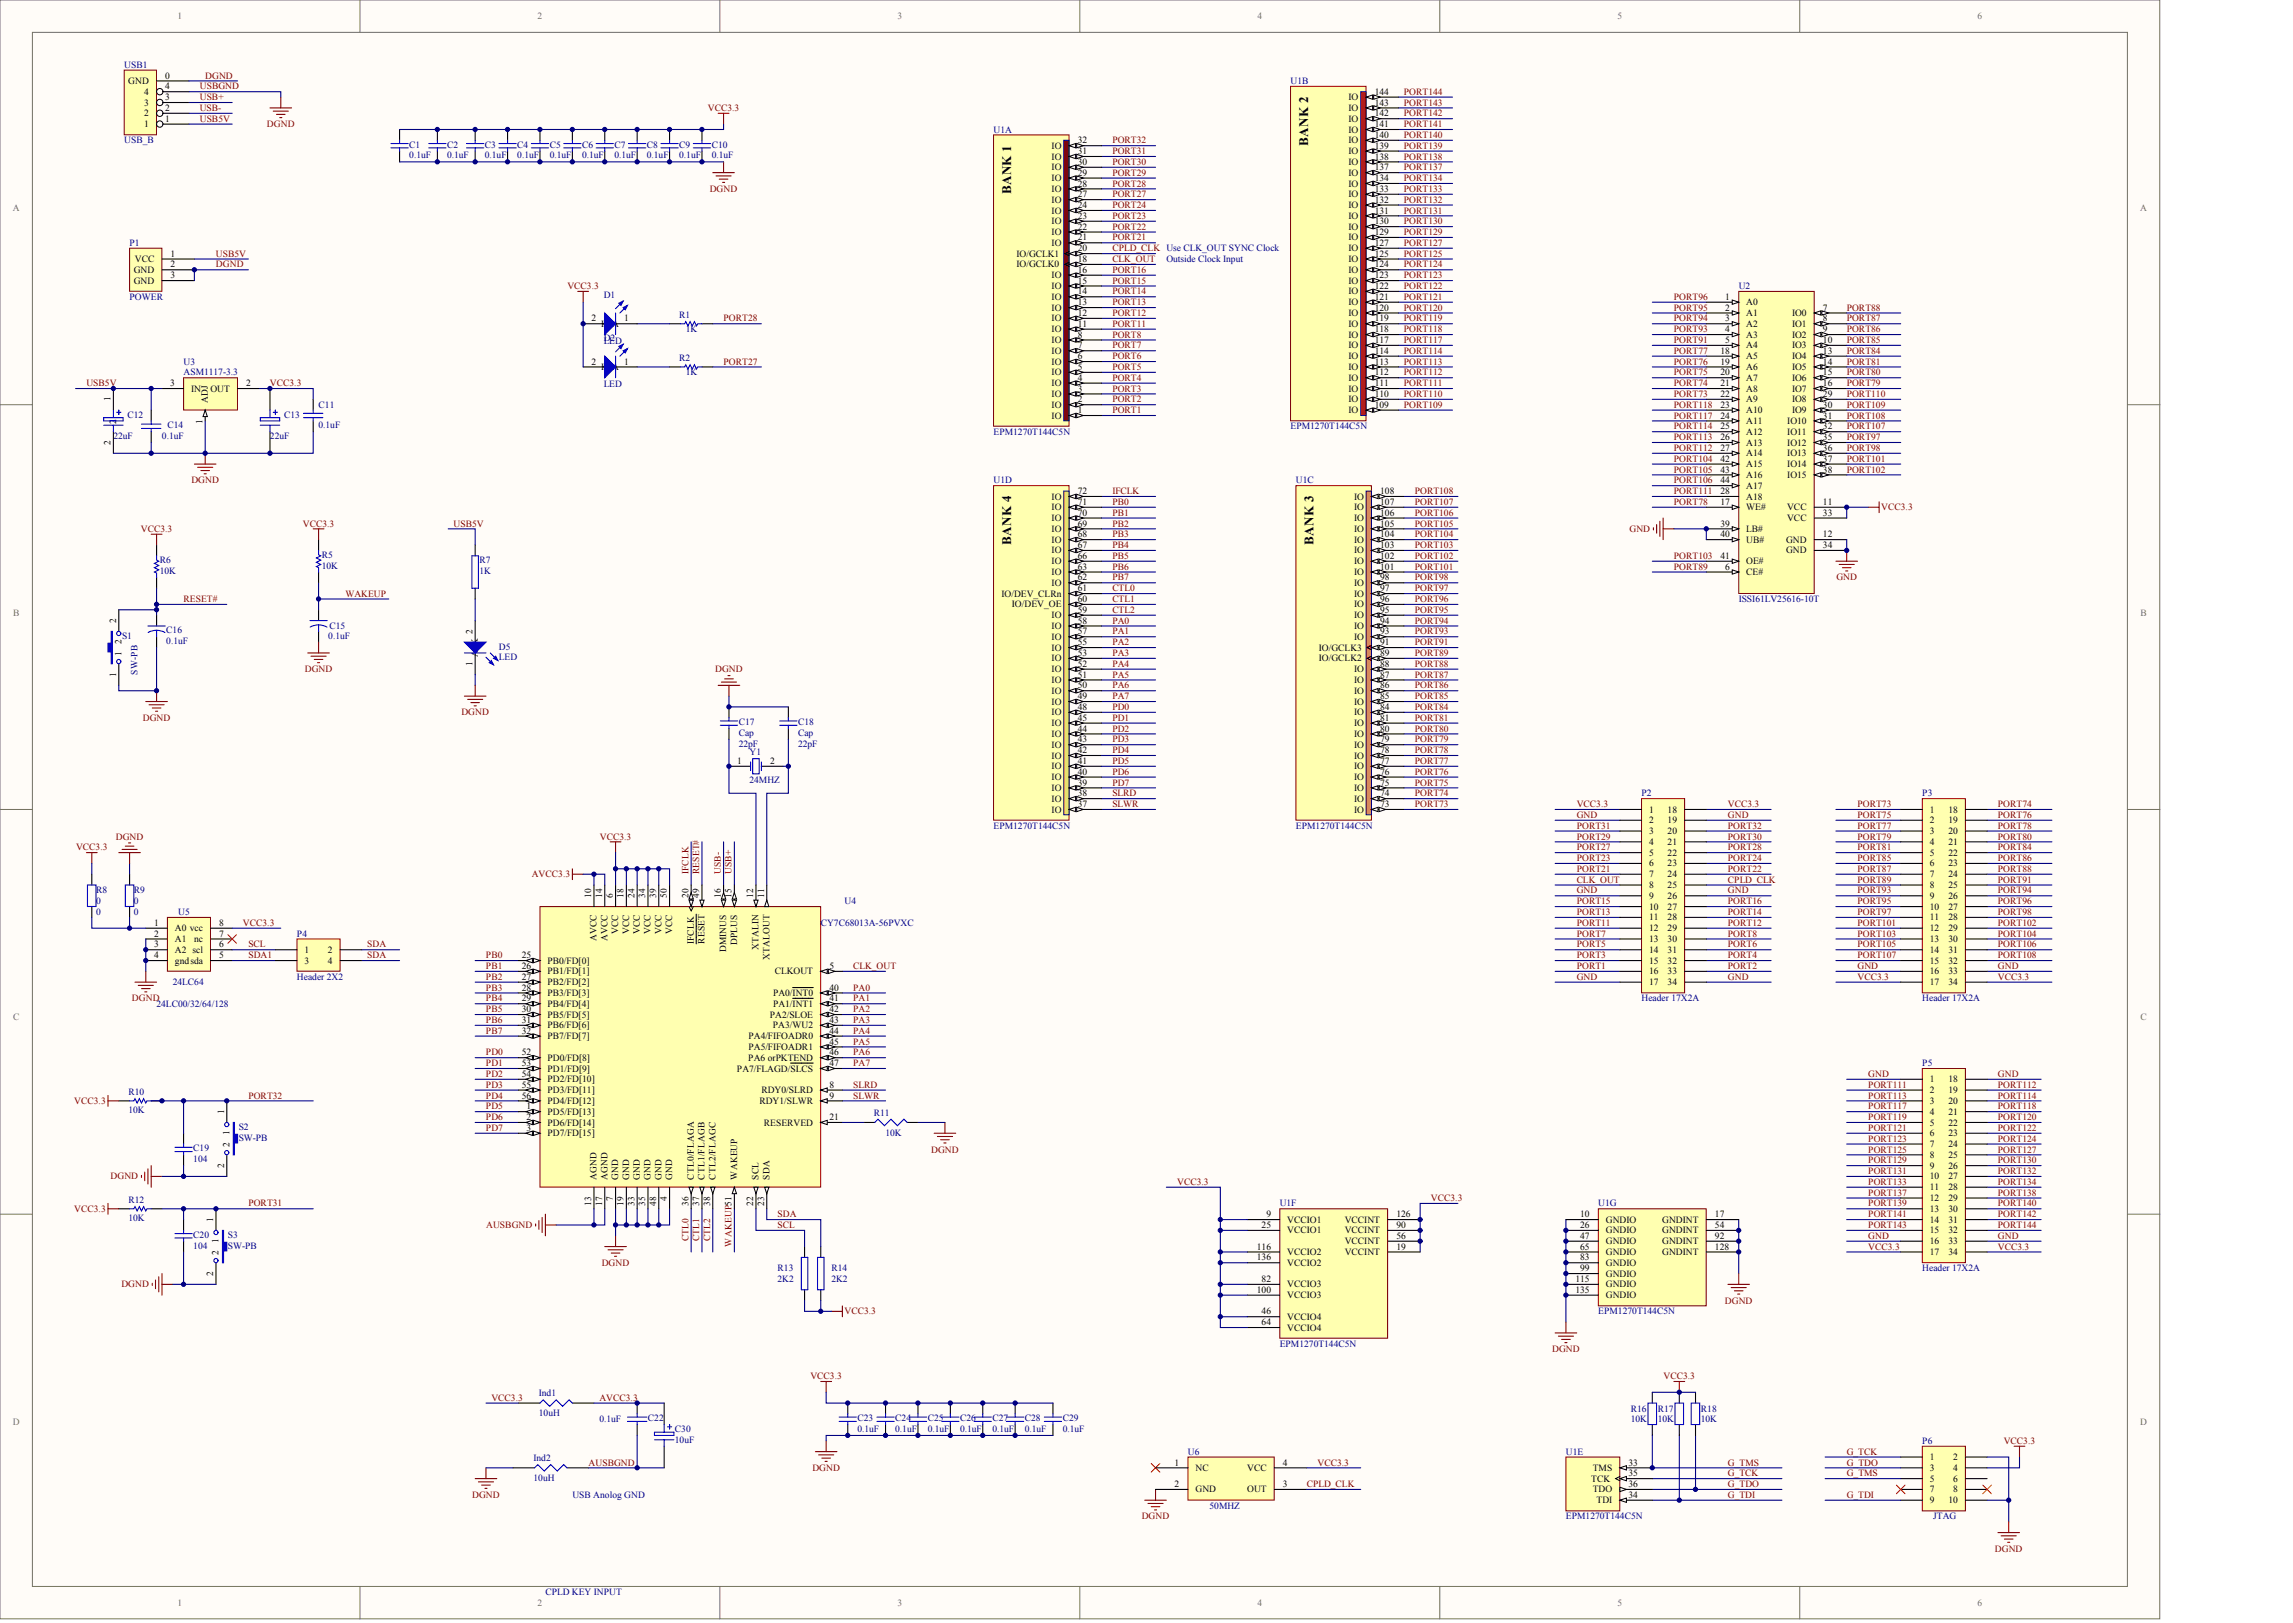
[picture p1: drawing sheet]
<svg xmlns="http://www.w3.org/2000/svg" width="840mm" height="594mm" viewBox="0 0 840 594" stroke-linecap="round" stroke-linejoin="round" font-family="sans-serif">
<defs><g id="words">
<g font-size="4.8">
<text x="479" y="53.3" transform="rotate(-90 479 53.3)">BANK 2</text>
<text x="370.2" y="71.1" transform="rotate(-90 370.2 71.1)">BANK 1</text>
<text x="370.2" y="199.5" transform="rotate(-90 370.2 199.5)">BANK 4</text>
<text x="481" y="199.5" transform="rotate(-90 481 199.5)">BANK 3</text>
</g>
<g font-size="3.5" fill="#716f64">
<text x="65" y="7">1</text>
<text x="196.8" y="7">2</text>
<text x="328.6" y="7">3</text>
<text x="460.4" y="7">4</text>
<text x="592.2" y="7">5</text>
<text x="724" y="7">6</text>
<text x="4.7" y="77.2">A</text>
<text x="783.7" y="77.2">A</text>
<text x="4.8" y="225.3">B</text>
<text x="783.8" y="225.3">B</text>
<text x="4.8" y="373.5">C</text>
<text x="783.8" y="373.5">C</text>
<text x="4.7" y="521.6">D</text>
<text x="783.7" y="521.6">D</text>
<text x="65" y="587.8">1</text>
<text x="196.8" y="587.8">2</text>
<text x="328.6" y="587.8">3</text>
<text x="460.4" y="587.8">4</text>
<text x="592.2" y="587.8">5</text>
<text x="724" y="587.8">6</text>
</g>
<g font-size="3.5" fill="#000080">
<text x="45.5" y="24.8">USB1</text>
<text x="472.5" y="30.7">U1B</text>
<text x="45.5" y="52.5">USB_B</text>
<text x="363.8" y="48.5">U1A</text>
<text x="149.9" y="58">0.1uF</text>
<text x="149.9" y="54.1">C1</text>
<text x="163.7" y="58">0.1uF</text>
<text x="163.7" y="54.1">C2</text>
<text x="177.6" y="58">0.1uF</text>
<text x="177.6" y="54.1">C3</text>
<text x="189.4" y="58">0.1uF</text>
<text x="189.4" y="54.1">C4</text>
<text x="201.3" y="58">0.1uF</text>
<text x="201.3" y="54.1">C5</text>
<text x="213.1" y="58">0.1uF</text>
<text x="213.1" y="54.1">C6</text>
<text x="225" y="58">0.1uF</text>
<text x="225" y="54.1">C7</text>
<text x="236.9" y="58">0.1uF</text>
<text x="236.9" y="54.1">C8</text>
<text x="248.7" y="58">0.1uF</text>
<text x="248.7" y="54.1">C9</text>
<text x="260.6" y="58">0.1uF</text>
<text x="260.6" y="54.1">C10</text>
<text x="47.5" y="90">P1</text>
<text x="427.1" y="95.9">Outside Clock Input</text>
<text x="636.7" y="105.8">U2</text>
<text x="47.5" y="109.8">POWER</text>
<text x="221" y="109">D1</text>
<text x="248.7" y="116.5">R1</text>
<text x="221" y="126">LED</text>
<text x="221" y="124.8">D2</text>
<text x="251.1" y="121.6">1K</text>
<text x="67.2" y="133.5">U3</text>
<text x="67.2" y="137.4">ASM1117-3.3</text>
<text x="248.7" y="132.3">R2</text>
<text x="251.1" y="137.4">1K</text>
<text x="221" y="141.8">LED</text>
<text x="116.7" y="149.3">C11</text>
<text x="46.7" y="152.8">C12</text>
<text x="104" y="152.8">C13</text>
<text x="41.5" y="160.7">22uF</text>
<text x="59.3" y="160.7">0.1uF</text>
<text x="61.3" y="156.8">C14</text>
<text x="98.9" y="160.7">22uF</text>
<text x="116.7" y="156.8">0.1uF</text>
<text x="363.8" y="159.1">EPM1270T144C5N</text>
<text x="472.5" y="157.2">EPM1270T144C5N</text>
<text x="363.8" y="176.9">U1D</text>
<text x="474.5" y="176.9">U1C</text>
<text x="58.5" y="206.2">R6</text>
<text x="117.8" y="204.2">R5</text>
<text x="117.8" y="208.1">10K</text>
<text x="175.6" y="206.2">R7</text>
<text x="58.5" y="210.1">10K</text>
<text x="175.6" y="210.1">1K</text>
<text x="636.7" y="220.4">ISSI61LV25616-10T</text>
<text x="44.7" y="233.8">S1</text>
<text x="60.9" y="231.8">C16</text>
<text x="120.2" y="233.8">0.1uF</text>
<text x="120.6" y="230.3">C15</text>
<text x="60.9" y="235.8">0.1uF</text>
<text x="182.7" y="237.8">D5</text>
<text x="182.7" y="241.7">LED</text>
<text x="270.5" y="265.4">C17</text>
<text x="270.5" y="269.4">Cap</text>
<text x="292.2" y="265.4">C18</text>
<text x="292.2" y="269.4">Cap</text>
<text x="270.5" y="273.3">22pF</text>
<text x="292.2" y="273.3">22pF</text>
<text x="274.4" y="276.5">Y1</text>
<text x="274.4" y="286.7">24MHZ</text>
<text x="601.1" y="291.5">P2</text>
<text x="703.9" y="291.5">P3</text>
<text x="363.8" y="303.3">EPM1270T144C5N</text>
<text x="474.5" y="303.3">EPM1270T144C5N</text>
<text x="35.2" y="327">R8</text>
<text x="49" y="327">R9</text>
<text x="35.2" y="334.9">0</text>
<text x="35.2" y="331">0</text>
<text x="49" y="334.9">0</text>
<text x="49" y="331">0</text>
<text x="65.2" y="334.9">U5</text>
<text x="309.2" y="331">U4</text>
<text x="300.5" y="338.9">CY7C68013A-56PVXC</text>
<text x="108.7" y="342.8">P4</text>
<text x="108.7" y="358.7">Header 2X2</text>
<text x="63.3" y="360.6">24LC64</text>
<text x="57.3" y="368.5">24LC00/32/64/128</text>
<text x="601.1" y="366.6">Header 17X2A</text>
<text x="703.9" y="366.6">Header 17X2A</text>
<text x="703.9" y="390.3">P5</text>
<text x="47.1" y="400.9">R10</text>
<text x="47.1" y="407.2">10K</text>
<text x="87.4" y="413.6">S2</text>
<text x="319.9" y="408.4">R11</text>
<text x="87.4" y="417.5">SW-PB</text>
<text x="324.3" y="415.9">10K</text>
<text x="70.8" y="421.5">C19</text>
<text x="70.8" y="425.4">104</text>
<text x="47.1" y="440.4">R12</text>
<text x="468.6" y="441.6">U1F</text>
<text x="585.2" y="441.6">U1G</text>
<text x="47.1" y="446.8">10K</text>
<text x="70.8" y="453.1">C20</text>
<text x="83.4" y="453.1">S3</text>
<text x="70.8" y="457">104</text>
<text x="83.4" y="457">SW-PB</text>
<text x="284.7" y="465.3">R13</text>
<text x="304.5" y="465.3">R14</text>
<text x="703.9" y="465.3">Header 17X2A</text>
<text x="284.7" y="469.3">2K2</text>
<text x="304.5" y="469.3">2K2</text>
<text x="585.2" y="481.1">EPM1270T144C5N</text>
<text x="468.6" y="493">EPM1270T144C5N</text>
<text x="197.3" y="511.1">Ind1</text>
<text x="197.3" y="518.3">10uH</text>
<text x="219.5" y="520.6">0.1uF</text>
<text x="237.3" y="520.2">C22</text>
<text x="314" y="520.2">C23</text>
<text x="327.8" y="520.2">C24</text>
<text x="339.7" y="520.2">C25</text>
<text x="351.5" y="520.2">C26</text>
<text x="363.4" y="520.2">C27</text>
<text x="375.3" y="520.2">C28</text>
<text x="389.1" y="520.2">C29</text>
<text x="597.1" y="520.6">10K</text>
<text x="597.1" y="516.7">R16</text>
<text x="607" y="520.6">10K</text>
<text x="607" y="516.7">R17</text>
<text x="622.8" y="520.6">10K</text>
<text x="622.8" y="516.7">R18</text>
<text x="247.1" y="524.2">C30</text>
<text x="314" y="524.2">0.1uF</text>
<text x="327.8" y="524.2">0.1uF</text>
<text x="339.7" y="524.2">0.1uF</text>
<text x="351.5" y="524.2">0.1uF</text>
<text x="363.4" y="524.2">0.1uF</text>
<text x="375.3" y="524.2">0.1uF</text>
<text x="389.1" y="524.2">0.1uF</text>
<text x="247.1" y="528.1">10uF</text>
<text x="435" y="532.5">U6</text>
<text x="573.4" y="532.5">U1E</text>
<text x="703.9" y="528.5">P6</text>
<text x="195.3" y="534.8">Ind2</text>
<text x="195.3" y="542">10uH</text>
<text x="209.6" y="548.3">USB Anolog GND</text>
<text x="442.9" y="552.2">50MHZ</text>
<text x="573.4" y="556.2">EPM1270T144C5N</text>
<text x="707.8" y="556.2">JTAG</text>
<text x="199.7" y="583.8">CPLD KEY INPUT</text>
</g>
<g font-size="3.5">
<text x="60.5" y="28.8">0</text>
<text x="47" y="30.7">GND</text>
<text x="52.8" y="34.7">4</text>
<text x="60.5" y="32.7">4</text>
<text x="503.4" y="34.7">144</text>
<text x="52.8" y="38.6">3</text>
<text x="60.5" y="40.6">2</text>
<text x="60.5" y="36.7">3</text>
<text x="493.8" y="36.7">IO</text>
<text x="493.8" y="40.6">IO</text>
<text x="503.4" y="38.6">143</text>
<text x="52.8" y="46.5">1</text>
<text x="52.8" y="42.6">2</text>
<text x="60.5" y="44.6">1</text>
<text x="493.8" y="44.6">IO</text>
<text x="503.4" y="42.6">142</text>
<text x="503.4" y="46.5">141</text>
<text x="394.6" y="52.5">32</text>
<text x="493.8" y="48.5">IO</text>
<text x="493.8" y="52.5">IO</text>
<text x="503.4" y="50.5">140</text>
<text x="385.1" y="54.4">IO</text>
<text x="385.1" y="58.4">IO</text>
<text x="394.6" y="56.4">31</text>
<text x="493.8" y="56.4">IO</text>
<text x="503.4" y="54.4">139</text>
<text x="503.4" y="58.4">138</text>
<text x="385.1" y="62.4">IO</text>
<text x="394.6" y="60.4">30</text>
<text x="394.6" y="64.3">29</text>
<text x="493.8" y="60.4">IO</text>
<text x="493.8" y="64.3">IO</text>
<text x="503.4" y="62.4">137</text>
<text x="385.1" y="66.3">IO</text>
<text x="385.1" y="70.3">IO</text>
<text x="394.6" y="68.3">28</text>
<text x="493.8" y="68.3">IO</text>
<text x="503.4" y="66.3">134</text>
<text x="503.4" y="70.3">133</text>
<text x="385.1" y="74.2">IO</text>
<text x="394.6" y="72.2">27</text>
<text x="394.6" y="76.2">24</text>
<text x="493.8" y="72.2">IO</text>
<text x="493.8" y="76.2">IO</text>
<text x="503.4" y="74.2">132</text>
<text x="385.1" y="78.2">IO</text>
<text x="385.1" y="82.1">IO</text>
<text x="394.6" y="80.1">23</text>
<text x="493.8" y="80.1">IO</text>
<text x="503.4" y="78.2">131</text>
<text x="503.4" y="82.1">130</text>
<text x="385.1" y="86.1">IO</text>
<text x="394.6" y="84.1">22</text>
<text x="394.6" y="88">21</text>
<text x="493.8" y="84.1">IO</text>
<text x="493.8" y="88">IO</text>
<text x="503.4" y="86.1">129</text>
<text x="49.4" y="95.9">VCC</text>
<text x="62.5" y="94">1</text>
<text x="372.2" y="94">IO/GCLK1</text>
<text x="385.1" y="90">IO</text>
<text x="394.6" y="92">20</text>
<text x="394.6" y="95.9">18</text>
<text x="493.8" y="92">IO</text>
<text x="493.8" y="95.9">IO</text>
<text x="503.4" y="90">127</text>
<text x="503.4" y="94">125</text>
<text x="49" y="99.9">GND</text>
<text x="62.5" y="97.9">2</text>
<text x="62.5" y="101.9">3</text>
<text x="372.2" y="97.9">IO/GCLK0</text>
<text x="385.1" y="101.9">IO</text>
<text x="394.6" y="99.9">16</text>
<text x="493.8" y="99.9">IO</text>
<text x="503.4" y="97.9">124</text>
<text x="503.4" y="101.9">123</text>
<text x="49" y="103.8">GND</text>
<text x="385.1" y="105.8">IO</text>
<text x="394.6" y="103.8">15</text>
<text x="394.6" y="107.8">14</text>
<text x="493.8" y="103.8">IO</text>
<text x="493.8" y="107.8">IO</text>
<text x="503.4" y="105.8">122</text>
<text x="385.1" y="109.8">IO</text>
<text x="385.1" y="113.7">IO</text>
<text x="394.6" y="111.7">13</text>
<text x="493.8" y="111.7">IO</text>
<text x="503.4" y="109.8">121</text>
<text x="503.4" y="113.7">120</text>
<text x="631.8" y="109.8">1</text>
<text x="631.8" y="113.7">2</text>
<text x="639.4" y="111.7">A0</text>
<text x="667.5" y="113.7">7</text>
<text x="216.5" y="117.7">2</text>
<text x="220.2" y="119.6">K A</text>
<text x="228.6" y="117.7">1</text>
<text x="385.1" y="117.7">IO</text>
<text x="394.6" y="115.7">12</text>
<text x="394.6" y="119.6">11</text>
<text x="493.8" y="115.7">IO</text>
<text x="493.8" y="119.6">IO</text>
<text x="503.4" y="117.7">119</text>
<text x="631.8" y="117.7">3</text>
<text x="639.4" y="115.7">A1</text>
<text x="639.4" y="119.6">A2</text>
<text x="656.2" y="115.7">IO0</text>
<text x="656.2" y="119.6">IO1</text>
<text x="667.5" y="117.7">8</text>
<text x="385.1" y="121.6">IO</text>
<text x="385.1" y="125.6">IO</text>
<text x="394.6" y="123.6">8</text>
<text x="493.8" y="123.6">IO</text>
<text x="503.4" y="121.6">118</text>
<text x="503.4" y="125.6">117</text>
<text x="631.8" y="121.6">4</text>
<text x="631.8" y="125.6">5</text>
<text x="639.4" y="123.6">A3</text>
<text x="656.2" y="123.6">IO2</text>
<text x="667.5" y="121.6">9</text>
<text x="667.5" y="125.6">10</text>
<text x="385.1" y="129.5">IO</text>
<text x="394.6" y="127.5">7</text>
<text x="394.6" y="131.5">6</text>
<text x="493.8" y="127.5">IO</text>
<text x="493.8" y="131.5">IO</text>
<text x="503.4" y="129.5">114</text>
<text x="630" y="129.5">18</text>
<text x="639.4" y="127.5">A4</text>
<text x="639.4" y="131.5">A5</text>
<text x="656.2" y="127.5">IO3</text>
<text x="656.2" y="131.5">IO4</text>
<text x="667.5" y="129.5">13</text>
<text x="216.5" y="133.5">2</text>
<text x="220.2" y="135.4">K A</text>
<text x="228.6" y="133.5">1</text>
<text x="385.1" y="133.5">IO</text>
<text x="385.1" y="137.4">IO</text>
<text x="394.6" y="135.4">5</text>
<text x="493.8" y="135.4">IO</text>
<text x="503.4" y="133.5">113</text>
<text x="503.4" y="137.4">112</text>
<text x="630" y="133.5">19</text>
<text x="630" y="137.4">20</text>
<text x="639.4" y="135.4">A6</text>
<text x="656.2" y="135.4">IO5</text>
<text x="667.5" y="133.5">14</text>
<text x="667.5" y="137.4">15</text>
<text x="62.3" y="141.4">3</text>
<text x="70" y="143.3">IN</text>
<text x="77" y="143.3">OUT</text>
<text x="90.2" y="141.4">2</text>
<text x="385.1" y="141.4">IO</text>
<text x="394.6" y="139.4">4</text>
<text x="394.6" y="143.3">3</text>
<text x="493.8" y="139.4">IO</text>
<text x="493.8" y="143.3">IO</text>
<text x="503.4" y="141.4">111</text>
<text x="630" y="141.4">21</text>
<text x="639.4" y="139.4">A7</text>
<text x="639.4" y="143.3">A8</text>
<text x="656.2" y="139.4">IO6</text>
<text x="656.2" y="143.3">IO7</text>
<text x="667.5" y="141.4">16</text>
<text x="385.1" y="145.3">IO</text>
<text x="385.1" y="149.3">IO</text>
<text x="394.6" y="147.3">2</text>
<text x="493.8" y="147.3">IO</text>
<text x="503.4" y="145.3">110</text>
<text x="503.4" y="149.3">109</text>
<text x="630" y="145.3">22</text>
<text x="630" y="149.3">23</text>
<text x="639.4" y="147.3">A9</text>
<text x="656.2" y="147.3">IO8</text>
<text x="667.5" y="145.3">29</text>
<text x="667.5" y="149.3">30</text>
<text x="385.1" y="153.2">IO</text>
<text x="394.6" y="151.2">1</text>
<text x="493.8" y="151.2">IO</text>
<text x="630" y="153.2">24</text>
<text x="639.4" y="151.2">A10</text>
<text x="639.4" y="155.2">A11</text>
<text x="654.4" y="155.2">IO10</text>
<text x="656.2" y="151.2">IO9</text>
<text x="667.5" y="153.2">31</text>
<text x="630" y="157.2">25</text>
<text x="630" y="161.1">26</text>
<text x="639.4" y="159.1">A12</text>
<text x="654.4" y="159.1">IO11</text>
<text x="667.5" y="157.2">32</text>
<text x="667.5" y="161.1">35</text>
<text x="630" y="165.1">27</text>
<text x="639.4" y="163.1">A13</text>
<text x="639.4" y="167">A14</text>
<text x="654.4" y="163.1">IO12</text>
<text x="654.4" y="167">IO13</text>
<text x="667.5" y="165.1">36</text>
<text x="630" y="169">42</text>
<text x="630" y="173">43</text>
<text x="639.4" y="171">A15</text>
<text x="654.4" y="171">IO14</text>
<text x="667.5" y="169">37</text>
<text x="667.5" y="173">38</text>
<text x="630" y="176.9">44</text>
<text x="639.4" y="174.9">A16</text>
<text x="639.4" y="178.9">A17</text>
<text x="654.4" y="174.9">IO15</text>
<text x="385.1" y="182.8">IO</text>
<text x="394.6" y="180.9">72</text>
<text x="394.6" y="184.8">71</text>
<text x="495.8" y="182.8">IO</text>
<text x="505.4" y="180.9">108</text>
<text x="505.4" y="184.8">107</text>
<text x="630" y="184.8">17</text>
<text x="630" y="180.9">28</text>
<text x="639.4" y="182.8">A18</text>
<text x="667.5" y="184.8">11</text>
<text x="385.1" y="186.8">IO</text>
<text x="385.1" y="190.7">IO</text>
<text x="394.6" y="188.8">70</text>
<text x="495.8" y="186.8">IO</text>
<text x="495.8" y="190.7">IO</text>
<text x="505.4" y="188.8">106</text>
<text x="639.4" y="186.8">WE#</text>
<text x="654.4" y="186.8">VCC</text>
<text x="654.4" y="190.7">VCC</text>
<text x="667.5" y="188.8">33</text>
<text x="385.1" y="194.7">IO</text>
<text x="394.6" y="192.7">69</text>
<text x="394.6" y="196.7">68</text>
<text x="495.8" y="194.7">IO</text>
<text x="505.4" y="192.7">105</text>
<text x="505.4" y="196.7">104</text>
<text x="630" y="192.7">39</text>
<text x="630" y="196.7">40</text>
<text x="639.4" y="194.7">LB#</text>
<text x="667.5" y="196.7">12</text>
<text x="385.1" y="198.6">IO</text>
<text x="385.1" y="202.6">IO</text>
<text x="394.6" y="200.6">67</text>
<text x="495.8" y="198.6">IO</text>
<text x="495.8" y="202.6">IO</text>
<text x="505.4" y="200.6">103</text>
<text x="639.4" y="198.6">UB#</text>
<text x="654" y="198.6">GND</text>
<text x="654" y="202.6">GND</text>
<text x="667.5" y="200.6">34</text>
<text x="385.1" y="206.5">IO</text>
<text x="394.6" y="204.6">66</text>
<text x="394.6" y="208.5">63</text>
<text x="495.8" y="206.5">IO</text>
<text x="505.4" y="204.6">102</text>
<text x="505.4" y="208.5">101</text>
<text x="630" y="204.6">41</text>
<text x="631.8" y="208.5">6</text>
<text x="639.4" y="206.5">OE#</text>
<text x="385.1" y="210.5">IO</text>
<text x="385.1" y="214.5">IO</text>
<text x="394.6" y="212.5">62</text>
<text x="495.8" y="210.5">IO</text>
<text x="495.8" y="214.5">IO</text>
<text x="505.4" y="212.5">98</text>
<text x="639.4" y="210.5">CE#</text>
<text x="366.7" y="218.4">IO/DEV_CLRn</text>
<text x="394.6" y="216.4">61</text>
<text x="394.6" y="220.4">60</text>
<text x="495.8" y="218.4">IO</text>
<text x="505.4" y="216.4">97</text>
<text x="505.4" y="220.4">96</text>
<text x="370.5" y="222.4">IO/DEV_OE</text>
<text x="385.1" y="226.3">IO</text>
<text x="394.6" y="224.3">59</text>
<text x="495.8" y="222.4">IO</text>
<text x="495.8" y="226.3">IO</text>
<text x="505.4" y="224.3">95</text>
<text x="385.1" y="230.3">IO</text>
<text x="394.6" y="228.3">58</text>
<text x="394.6" y="232.2">57</text>
<text x="495.8" y="230.3">IO</text>
<text x="505.4" y="228.3">94</text>
<text x="505.4" y="232.2">93</text>
<text x="385.1" y="234.2">IO</text>
<text x="385.1" y="238.2">IO</text>
<text x="394.6" y="236.2">55</text>
<text x="482.9" y="238.2">IO/GCLK3</text>
<text x="495.8" y="234.2">IO</text>
<text x="505.4" y="236.2">91</text>
<text x="385.1" y="242.1">IO</text>
<text x="394.6" y="240.1">53</text>
<text x="394.6" y="244.1">52</text>
<text x="482.9" y="242.1">IO/GCLK2</text>
<text x="505.4" y="240.1">89</text>
<text x="505.4" y="244.1">88</text>
<text x="385.1" y="246.1">IO</text>
<text x="385.1" y="250">IO</text>
<text x="394.6" y="248">51</text>
<text x="394.6" y="252">50</text>
<text x="495.8" y="246.1">IO</text>
<text x="495.8" y="250">IO</text>
<text x="505.4" y="248">87</text>
<text x="505.4" y="252">86</text>
<text x="385.1" y="254">IO</text>
<text x="385.1" y="257.9">IO</text>
<text x="394.6" y="255.9">49</text>
<text x="495.8" y="254">IO</text>
<text x="495.8" y="257.9">IO</text>
<text x="505.4" y="255.9">85</text>
<text x="385.1" y="261.9">IO</text>
<text x="394.6" y="259.9">48</text>
<text x="394.6" y="263.8">45</text>
<text x="495.8" y="261.9">IO</text>
<text x="505.4" y="259.9">84</text>
<text x="505.4" y="263.8">81</text>
<text x="385.1" y="265.8">IO</text>
<text x="385.1" y="269.8">IO</text>
<text x="394.6" y="267.8">44</text>
<text x="495.8" y="265.8">IO</text>
<text x="495.8" y="269.8">IO</text>
<text x="505.4" y="267.8">80</text>
<text x="385.1" y="273.7">IO</text>
<text x="394.6" y="271.7">43</text>
<text x="394.6" y="275.7">42</text>
<text x="495.8" y="273.7">IO</text>
<text x="505.4" y="271.7">79</text>
<text x="505.4" y="275.7">78</text>
<text x="269.9" y="279.6">1</text>
<text x="281.9" y="279.6">2</text>
<text x="385.1" y="277.7">IO</text>
<text x="385.1" y="281.6">IO</text>
<text x="394.6" y="279.6">41</text>
<text x="495.8" y="277.7">IO</text>
<text x="495.8" y="281.6">IO</text>
<text x="505.4" y="279.6">77</text>
<text x="385.1" y="285.6">IO</text>
<text x="394.6" y="283.6">40</text>
<text x="394.6" y="287.5">39</text>
<text x="495.8" y="285.6">IO</text>
<text x="505.4" y="283.6">76</text>
<text x="505.4" y="287.5">75</text>
<text x="385.1" y="289.5">IO</text>
<text x="385.1" y="293.5">IO</text>
<text x="394.6" y="291.5">38</text>
<text x="495.8" y="289.5">IO</text>
<text x="495.8" y="293.5">IO</text>
<text x="505.4" y="291.5">74</text>
<text x="385.1" y="297.4">IO</text>
<text x="394.6" y="295.4">37</text>
<text x="495.8" y="297.4">IO</text>
<text x="505.4" y="295.4">73</text>
<text x="603.8" y="297.4">1</text>
<text x="610.6" y="297.4">18</text>
<text x="706.6" y="297.4">1</text>
<text x="713.4" y="297.4">18</text>
<text x="603.8" y="301.4">2</text>
<text x="603.8" y="305.3">3</text>
<text x="610.6" y="301.4">19</text>
<text x="610.6" y="305.3">20</text>
<text x="706.6" y="301.4">2</text>
<text x="706.6" y="305.3">3</text>
<text x="713.4" y="301.4">19</text>
<text x="713.4" y="305.3">20</text>
<text x="603.8" y="309.3">4</text>
<text x="610.6" y="309.3">21</text>
<text x="706.6" y="309.3">4</text>
<text x="713.4" y="309.3">21</text>
<text x="603.8" y="313.2">5</text>
<text x="603.8" y="317.2">6</text>
<text x="610.6" y="313.2">22</text>
<text x="610.6" y="317.2">23</text>
<text x="706.6" y="313.2">5</text>
<text x="706.6" y="317.2">6</text>
<text x="713.4" y="313.2">22</text>
<text x="713.4" y="317.2">23</text>
<text x="603.8" y="321.1">7</text>
<text x="610.6" y="321.1">24</text>
<text x="706.6" y="321.1">7</text>
<text x="713.4" y="321.1">24</text>
<text x="603.8" y="325.1">8</text>
<text x="603.8" y="329">9</text>
<text x="610.6" y="325.1">25</text>
<text x="610.6" y="329">26</text>
<text x="706.6" y="325.1">8</text>
<text x="706.6" y="329">9</text>
<text x="713.4" y="325.1">25</text>
<text x="713.4" y="329">26</text>
<text x="603.8" y="333">10</text>
<text x="610.6" y="333">27</text>
<text x="706.6" y="333">10</text>
<text x="713.4" y="333">27</text>
<text x="56.4" y="338.9">1</text>
<text x="64.1" y="340.9">A0 vcc</text>
<text x="80.3" y="338.9">8</text>
<text x="603.8" y="336.9">11</text>
<text x="603.8" y="340.9">12</text>
<text x="610.6" y="336.9">28</text>
<text x="610.6" y="340.9">29</text>
<text x="706.6" y="336.9">11</text>
<text x="706.6" y="340.9">12</text>
<text x="713.4" y="336.9">28</text>
<text x="713.4" y="340.9">29</text>
<text x="56.4" y="342.8">2</text>
<text x="56.4" y="346.8">3</text>
<text x="64.1" y="344.8">A1</text>
<text x="71.1" y="344.8">nc</text>
<text x="80.3" y="346.8">6</text>
<text x="80.3" y="342.8">7</text>
<text x="603.8" y="344.8">13</text>
<text x="610.6" y="344.8">30</text>
<text x="706.6" y="344.8">13</text>
<text x="713.4" y="344.8">30</text>
<text x="56.4" y="350.7">4</text>
<text x="64.1" y="348.8">A2 scl</text>
<text x="64.1" y="352.7">gndsda</text>
<text x="80.3" y="350.7">5</text>
<text x="111.5" y="348.8">1</text>
<text x="111.5" y="352.7">3</text>
<text x="120.1" y="348.8">2</text>
<text x="120.1" y="352.7">4</text>
<text x="191.1" y="350.7">25</text>
<text x="200.5" y="352.7">PB0/FD[0]</text>
<text x="603.8" y="348.8">14</text>
<text x="603.8" y="352.7">15</text>
<text x="610.6" y="348.8">31</text>
<text x="610.6" y="352.7">32</text>
<text x="706.6" y="348.8">14</text>
<text x="706.6" y="352.7">15</text>
<text x="713.4" y="348.8">31</text>
<text x="713.4" y="352.7">32</text>
<text x="191.1" y="354.7">26</text>
<text x="191.1" y="358.7">27</text>
<text x="200.5" y="356.7">PB1/FD[1]</text>
<text x="283.7" y="356.7">CLKOUT</text>
<text x="303.7" y="354.7">5</text>
<text x="603.8" y="356.7">16</text>
<text x="610.6" y="356.7">33</text>
<text x="706.6" y="356.7">16</text>
<text x="713.4" y="356.7">33</text>
<text x="191.1" y="362.6">28</text>
<text x="200.5" y="360.6">PB2/FD[2]</text>
<text x="200.5" y="364.6">PB3/FD[3]</text>
<text x="283.1" y="364.6">PA0/INT0</text>
<text x="303.7" y="362.6">40</text>
<text x="603.8" y="360.6">17</text>
<text x="610.6" y="360.6">34</text>
<text x="706.6" y="360.6">17</text>
<text x="713.4" y="360.6">34</text>
<text x="191.1" y="366.6">29</text>
<text x="191.1" y="370.5">30</text>
<text x="200.5" y="368.5">PB4/FD[4]</text>
<text x="283.1" y="368.5">PA1/INT1</text>
<text x="303.7" y="366.6">41</text>
<text x="303.7" y="370.5">42</text>
<text x="191.1" y="374.5">31</text>
<text x="200.5" y="372.5">PB5/FD[5]</text>
<text x="200.5" y="376.4">PB6/FD[6]</text>
<text x="281.9" y="372.5">PA2/SLOE</text>
<text x="283" y="376.4">PA3/WU2</text>
<text x="303.7" y="374.5">43</text>
<text x="191.1" y="378.4">32</text>
<text x="200.5" y="380.4">PB7/FD[7]</text>
<text x="274.1" y="380.4">PA4/FIFOADR0</text>
<text x="303.7" y="378.4">44</text>
<text x="303.7" y="382.4">45</text>
<text x="191.1" y="386.3">52</text>
<text x="200.5" y="388.3">PD0/FD[8]</text>
<text x="274" y="388.3">PA6 orPKTEND</text>
<text x="274.1" y="384.3">PA5/FIFOADR1</text>
<text x="303.7" y="386.3">46</text>
<text x="191.1" y="390.3">53</text>
<text x="191.1" y="394.2">54</text>
<text x="200.5" y="392.2">PD1/FD[9]</text>
<text x="269.8" y="392.2">PA7/FLAGD/SLCS</text>
<text x="303.7" y="390.3">47</text>
<text x="191.1" y="398.2">55</text>
<text x="200.5" y="396.2">PD2/FD[10]</text>
<text x="200.5" y="400.1">PD3/FD[11]</text>
<text x="278.8" y="400.1">RDY0/SLRD</text>
<text x="303.7" y="398.2">8</text>
<text x="706.6" y="396.2">1</text>
<text x="706.6" y="400.1">2</text>
<text x="713.4" y="396.2">18</text>
<text x="713.4" y="400.1">19</text>
<text x="191.1" y="402.1">56</text>
<text x="192.8" y="406.1">1</text>
<text x="200.5" y="404.1">PD4/FD[12]</text>
<text x="278.1" y="404.1">RDY1/SLWR</text>
<text x="303.7" y="402.1">9</text>
<text x="706.6" y="404.1">3</text>
<text x="713.4" y="404.1">20</text>
<text x="192.8" y="410">2</text>
<text x="192.8" y="414">3</text>
<text x="200.5" y="408">PD5/FD[13]</text>
<text x="200.5" y="412">PD6/FD[14]</text>
<text x="279.7" y="412">RESERVED</text>
<text x="303.7" y="410">21</text>
<text x="706.6" y="408">4</text>
<text x="706.6" y="412">5</text>
<text x="713.4" y="408">21</text>
<text x="713.4" y="412">22</text>
<text x="200.5" y="415.9">PD7/FD[15]</text>
<text x="706.6" y="415.9">6</text>
<text x="706.6" y="419.9">7</text>
<text x="713.4" y="415.9">23</text>
<text x="713.4" y="419.9">24</text>
<text x="706.6" y="423.8">8</text>
<text x="713.4" y="423.8">25</text>
<text x="706.6" y="427.8">9</text>
<text x="706.6" y="431.7">10</text>
<text x="713.4" y="427.8">26</text>
<text x="713.4" y="431.7">27</text>
<text x="706.6" y="435.7">11</text>
<text x="713.4" y="435.7">28</text>
<text x="706.6" y="439.6">12</text>
<text x="706.6" y="443.6">13</text>
<text x="713.4" y="439.6">29</text>
<text x="713.4" y="443.6">30</text>
<text x="462" y="449.5">25</text>
<text x="463.7" y="445.6">9</text>
<text x="471.4" y="447.5">VCCIO1</text>
<text x="492.4" y="447.5">VCCINT</text>
<text x="511.3" y="449.5">90</text>
<text x="511.3" y="445.6">126</text>
<text x="578.6" y="445.6">10</text>
<text x="578.6" y="449.5">26</text>
<text x="588" y="447.5">GNDIO</text>
<text x="608.7" y="447.5">GNDINT</text>
<text x="628" y="445.6">17</text>
<text x="628" y="449.5">54</text>
<text x="706.6" y="447.5">14</text>
<text x="713.4" y="447.5">31</text>
<text x="471.4" y="451.5">VCCIO1</text>
<text x="492.4" y="455.4">VCCINT</text>
<text x="492.4" y="451.5">VCCINT</text>
<text x="511.3" y="453.5">56</text>
<text x="578.6" y="453.5">47</text>
<text x="588" y="451.5">GNDIO</text>
<text x="588" y="455.4">GNDIO</text>
<text x="608.7" y="451.5">GNDINT</text>
<text x="608.7" y="455.4">GNDINT</text>
<text x="628" y="453.5">92</text>
<text x="706.6" y="451.5">15</text>
<text x="706.6" y="455.4">16</text>
<text x="713.4" y="451.5">32</text>
<text x="713.4" y="455.4">33</text>
<text x="460.2" y="457.4">116</text>
<text x="460.2" y="461.4">136</text>
<text x="471.4" y="459.4">VCCIO2</text>
<text x="492.4" y="459.4">VCCINT</text>
<text x="511.3" y="457.4">19</text>
<text x="578.6" y="457.4">65</text>
<text x="578.6" y="461.4">83</text>
<text x="588" y="459.4">GNDIO</text>
<text x="608.7" y="459.4">GNDINT</text>
<text x="628" y="457.4">128</text>
<text x="706.6" y="459.4">17</text>
<text x="713.4" y="459.4">34</text>
<text x="471.4" y="463.3">VCCIO2</text>
<text x="578.6" y="465.3">99</text>
<text x="588" y="463.3">GNDIO</text>
<text x="588" y="467.3">GNDIO</text>
<text x="460.2" y="473.2">100</text>
<text x="462" y="469.3">82</text>
<text x="471.4" y="471.2">VCCIO3</text>
<text x="576.9" y="469.3">115</text>
<text x="576.9" y="473.2">135</text>
<text x="588" y="471.2">GNDIO</text>
<text x="471.4" y="475.2">VCCIO3</text>
<text x="588" y="475.2">GNDIO</text>
<text x="462" y="481.1">46</text>
<text x="462" y="485.1">64</text>
<text x="471.4" y="483.1">VCCIO4</text>
<text x="471.4" y="487">VCCIO4</text>
<text x="430.1" y="536.4">1</text>
<text x="437.7" y="538.4">NC</text>
<text x="456.7" y="538.4">VCC</text>
<text x="469.8" y="536.4">4</text>
<text x="583.2" y="538.4">TMS</text>
<text x="596.3" y="536.4">33</text>
<text x="706.6" y="534.5">1</text>
<text x="706.6" y="538.4">3</text>
<text x="715.2" y="534.5">2</text>
<text x="715.2" y="538.4">4</text>
<text x="430.1" y="544.3">2</text>
<text x="469.8" y="544.3">3</text>
<text x="582.7" y="542.4">TCK</text>
<text x="596.3" y="540.4">35</text>
<text x="596.3" y="544.3">36</text>
<text x="706.6" y="542.4">5</text>
<text x="715.2" y="542.4">6</text>
<text x="437.7" y="546.3">GND</text>
<text x="456.7" y="546.3">OUT</text>
<text x="583.2" y="546.3">TDO</text>
<text x="584.6" y="550.3">TDI</text>
<text x="596.3" y="548.3">34</text>
<text x="706.6" y="546.3">7</text>
<text x="706.6" y="550.3">9</text>
<text x="713.4" y="550.3">10</text>
<text x="715.2" y="546.3">8</text>
</g>
<g font-size="3.5" fill="#800000">
<text x="75.1" y="28.8">DGND</text>
<text x="73.2" y="32.7">USBGND</text>
<text x="514.1" y="34.7">PORT144</text>
<text x="73.2" y="40.6">USB-</text>
<text x="73.2" y="36.7">USB+</text>
<text x="259.2" y="40.6">VCC3.3</text>
<text x="514.1" y="38.6">PORT143</text>
<text x="73.2" y="44.6">USB5V</text>
<text x="97.8" y="46.5">DGND</text>
<text x="514.1" y="46.5">PORT141</text>
<text x="514.1" y="42.6">PORT142</text>
<text x="407.3" y="52.5">PORT32</text>
<text x="514.1" y="50.5">PORT140</text>
<text x="407.3" y="56.4">PORT31</text>
<text x="514.1" y="58.4">PORT138</text>
<text x="514.1" y="54.4">PORT139</text>
<text x="407.3" y="64.3">PORT29</text>
<text x="407.3" y="60.4">PORT30</text>
<text x="514.1" y="62.4">PORT137</text>
<text x="259.9" y="70.3">DGND</text>
<text x="407.3" y="68.3">PORT28</text>
<text x="514.1" y="70.3">PORT133</text>
<text x="514.1" y="66.3">PORT134</text>
<text x="407.3" y="76.2">PORT24</text>
<text x="407.3" y="72.2">PORT27</text>
<text x="514.1" y="74.2">PORT132</text>
<text x="407.3" y="80.1">PORT23</text>
<text x="514.1" y="82.1">PORT130</text>
<text x="514.1" y="78.2">PORT131</text>
<text x="407.3" y="88">PORT21</text>
<text x="407.3" y="84.1">PORT22</text>
<text x="514.1" y="86.1">PORT129</text>
<text x="79.1" y="94">USB5V</text>
<text x="407.3" y="95.9">CLK_OUT</text>
<text x="407.3" y="92">CPLD_CLK Use CLK_OUT SYNC Clock</text>
<text x="514.1" y="94">PORT125</text>
<text x="514.1" y="90">PORT127</text>
<text x="79.1" y="97.9">DGND</text>
<text x="407.3" y="99.9">PORT16</text>
<text x="514.1" y="101.9">PORT123</text>
<text x="514.1" y="97.9">PORT124</text>
<text x="207.8" y="105.8">VCC3.3</text>
<text x="407.3" y="107.8">PORT14</text>
<text x="407.3" y="103.8">PORT15</text>
<text x="514.1" y="105.8">PORT122</text>
<text x="407.3" y="111.7">PORT13</text>
<text x="514.1" y="113.7">PORT120</text>
<text x="514.1" y="109.8">PORT121</text>
<text x="612.9" y="113.7">PORT95</text>
<text x="612.9" y="109.8">PORT96</text>
<text x="676.2" y="113.7">PORT88</text>
<text x="264.9" y="117.7">PORT28</text>
<text x="407.3" y="119.6">PORT11</text>
<text x="407.3" y="115.7">PORT12</text>
<text x="514.1" y="117.7">PORT119</text>
<text x="612.9" y="117.7">PORT94</text>
<text x="676.2" y="117.7">PORT87</text>
<text x="407.3" y="123.6">PORT8</text>
<text x="514.1" y="125.6">PORT117</text>
<text x="514.1" y="121.6">PORT118</text>
<text x="612.9" y="125.6">PORT91</text>
<text x="612.9" y="121.6">PORT93</text>
<text x="676.2" y="125.6">PORT85</text>
<text x="676.2" y="121.6">PORT86</text>
<text x="407.3" y="131.5">PORT6</text>
<text x="407.3" y="127.5">PORT7</text>
<text x="514.1" y="129.5">PORT114</text>
<text x="612.9" y="129.5">PORT77</text>
<text x="676.2" y="129.5">PORT84</text>
<text x="264.9" y="133.5">PORT27</text>
<text x="407.3" y="135.4">PORT5</text>
<text x="514.1" y="137.4">PORT112</text>
<text x="514.1" y="133.5">PORT113</text>
<text x="612.9" y="137.4">PORT75</text>
<text x="612.9" y="133.5">PORT76</text>
<text x="676.2" y="137.4">PORT80</text>
<text x="676.2" y="133.5">PORT81</text>
<text x="31.6" y="141.4">USB5V</text>
<text x="98.9" y="141.4">VCC3.3</text>
<text x="407.3" y="143.3">PORT3</text>
<text x="407.3" y="139.4">PORT4</text>
<text x="514.1" y="141.4">PORT111</text>
<text x="612.9" y="141.4">PORT74</text>
<text x="676.2" y="141.4">PORT79</text>
<text x="407.3" y="147.3">PORT2</text>
<text x="514.1" y="149.3">PORT109</text>
<text x="514.1" y="145.3">PORT110</text>
<text x="612.9" y="145.3">PORT73</text>
<text x="612.9" y="149.3">PORT118</text>
<text x="676.2" y="149.3">PORT109</text>
<text x="676.2" y="145.3">PORT110</text>
<text x="407.3" y="151.2">PORT1</text>
<text x="612.9" y="153.2">PORT117</text>
<text x="676.2" y="153.2">PORT108</text>
<text x="612.9" y="161.1">PORT113</text>
<text x="612.9" y="157.2">PORT114</text>
<text x="676.2" y="161.1">PORT97</text>
<text x="676.2" y="157.2">PORT107</text>
<text x="612.9" y="165.1">PORT112</text>
<text x="676.2" y="165.1">PORT98</text>
<text x="612.9" y="169">PORT104</text>
<text x="612.9" y="173">PORT105</text>
<text x="676.2" y="169">PORT101</text>
<text x="676.2" y="173">PORT102</text>
<text x="70.1" y="176.9">DGND</text>
<text x="612.9" y="176.9">PORT106</text>
<text x="407.3" y="184.8">PB0</text>
<text x="407.3" y="180.9">IFCLK</text>
<text x="518" y="184.8">PORT107</text>
<text x="518" y="180.9">PORT108</text>
<text x="612.9" y="184.8">PORT78</text>
<text x="612.9" y="180.9">PORT111</text>
<text x="407.3" y="188.8">PB1</text>
<text x="518" y="188.8">PORT106</text>
<text x="688.9" y="186.8">VCC3.3</text>
<text x="51.6" y="194.7">VCC3.3</text>
<text x="110.9" y="192.7">VCC3.3</text>
<text x="166.1" y="192.7">USB5V</text>
<text x="407.3" y="196.7">PB3</text>
<text x="407.3" y="192.7">PB2</text>
<text x="518" y="196.7">PORT104</text>
<text x="518" y="192.7">PORT105</text>
<text x="596.6" y="194.7">GND</text>
<text x="407.3" y="200.6">PB4</text>
<text x="518" y="200.6">PORT103</text>
<text x="407.3" y="208.5">PB6</text>
<text x="407.3" y="204.6">PB5</text>
<text x="518" y="208.5">PORT101</text>
<text x="518" y="204.6">PORT102</text>
<text x="612.9" y="208.5">PORT89</text>
<text x="612.9" y="204.6">PORT103</text>
<text x="407.3" y="212.5">PB7</text>
<text x="518" y="212.5">PORT98</text>
<text x="672.4" y="212.5">GND</text>
<text x="67.2" y="220.4">RESET#</text>
<text x="126.5" y="218.4">WAKEUP</text>
<text x="407.3" y="220.4">CTL1</text>
<text x="407.3" y="216.4">CTL0</text>
<text x="518" y="220.4">PORT96</text>
<text x="518" y="216.4">PORT97</text>
<text x="407.3" y="224.3">CTL2</text>
<text x="518" y="224.3">PORT95</text>
<text x="407.3" y="232.2">PA1</text>
<text x="407.3" y="228.3">PA0</text>
<text x="518" y="232.2">PORT93</text>
<text x="518" y="228.3">PORT94</text>
<text x="407.3" y="236.2">PA2</text>
<text x="518" y="236.2">PORT91</text>
<text x="407.3" y="244.1">PA4</text>
<text x="407.3" y="240.1">PA3</text>
<text x="518" y="244.1">PORT88</text>
<text x="518" y="240.1">PORT89</text>
<text x="111.6" y="246.1">DGND</text>
<text x="261.9" y="246.1">DGND</text>
<text x="407.3" y="252">PA6</text>
<text x="407.3" y="248">PA5</text>
<text x="518" y="252">PORT86</text>
<text x="518" y="248">PORT87</text>
<text x="407.3" y="255.9">PA7</text>
<text x="518" y="255.9">PORT85</text>
<text x="52.3" y="263.8">DGND</text>
<text x="168.9" y="261.9">DGND</text>
<text x="407.3" y="263.8">PD1</text>
<text x="407.3" y="259.9">PD0</text>
<text x="518" y="263.8">PORT81</text>
<text x="518" y="259.9">PORT84</text>
<text x="407.3" y="267.8">PD2</text>
<text x="518" y="267.8">PORT80</text>
<text x="407.3" y="275.7">PD4</text>
<text x="407.3" y="271.7">PD3</text>
<text x="518" y="275.7">PORT78</text>
<text x="518" y="271.7">PORT79</text>
<text x="407.3" y="279.6">PD5</text>
<text x="518" y="279.6">PORT77</text>
<text x="407.3" y="287.5">PD7</text>
<text x="407.3" y="283.6">PD6</text>
<text x="518" y="287.5">PORT75</text>
<text x="518" y="283.6">PORT76</text>
<text x="407.3" y="291.5">SLRD</text>
<text x="518" y="291.5">PORT74</text>
<text x="407.3" y="295.4">SLWR</text>
<text x="518" y="295.4">PORT73</text>
<text x="577.3" y="299.4">GND</text>
<text x="577.3" y="295.4">VCC3.3</text>
<text x="632.7" y="299.4">GND</text>
<text x="632.7" y="295.4">VCC3.3</text>
<text x="680.2" y="295.4">PORT73</text>
<text x="680.2" y="299.4">PORT75</text>
<text x="731.6" y="295.4">PORT74</text>
<text x="731.6" y="299.4">PORT76</text>
<text x="577.3" y="303.3">PORT31</text>
<text x="632.7" y="303.3">PORT32</text>
<text x="680.2" y="303.3">PORT77</text>
<text x="731.6" y="303.3">PORT78</text>
<text x="27.8" y="311.2">VCC3.3</text>
<text x="42.4" y="307.3">DGND</text>
<text x="219.6" y="307.3">VCC3.3</text>
<text x="577.3" y="311.2">PORT27</text>
<text x="577.3" y="307.3">PORT29</text>
<text x="632.7" y="311.2">PORT28</text>
<text x="632.7" y="307.3">PORT30</text>
<text x="680.2" y="307.3">PORT79</text>
<text x="680.2" y="311.2">PORT81</text>
<text x="731.6" y="307.3">PORT80</text>
<text x="731.6" y="311.2">PORT84</text>
<text x="577.3" y="315.2">PORT23</text>
<text x="632.7" y="315.2">PORT24</text>
<text x="680.2" y="315.2">PORT85</text>
<text x="731.6" y="315.2">PORT86</text>
<text x="194.7" y="321.1">AVCC3.3</text>
<text x="577.3" y="323.1">CLK_OUT</text>
<text x="577.3" y="319.1">PORT21</text>
<text x="632.7" y="323.1">CPLD_CLK</text>
<text x="632.7" y="319.1">PORT22</text>
<text x="680.2" y="319.1">PORT87</text>
<text x="680.2" y="323.1">PORT89</text>
<text x="731.6" y="319.1">PORT88</text>
<text x="731.6" y="323.1">PORT91</text>
<text x="577.3" y="327">GND</text>
<text x="632.7" y="327">GND</text>
<text x="680.2" y="327">PORT93</text>
<text x="731.6" y="327">PORT94</text>
<text x="577.3" y="334.9">PORT13</text>
<text x="577.3" y="331">PORT15</text>
<text x="632.7" y="334.9">PORT14</text>
<text x="632.7" y="331">PORT16</text>
<text x="680.2" y="331">PORT95</text>
<text x="680.2" y="334.9">PORT97</text>
<text x="731.6" y="331">PORT96</text>
<text x="731.6" y="334.9">PORT98</text>
<text x="89" y="338.9">VCC3.3</text>
<text x="577.3" y="338.9">PORT11</text>
<text x="632.7" y="338.9">PORT12</text>
<text x="680.2" y="338.9">PORT101</text>
<text x="731.6" y="338.9">PORT102</text>
<text x="91" y="346.8">SCL</text>
<text x="134.4" y="346.8">SDA</text>
<text x="577.3" y="346.8">PORT5</text>
<text x="577.3" y="342.8">PORT7</text>
<text x="632.7" y="346.8">PORT6</text>
<text x="632.7" y="342.8">PORT8</text>
<text x="680.2" y="342.8">PORT103</text>
<text x="680.2" y="346.8">PORT105</text>
<text x="731.6" y="342.8">PORT104</text>
<text x="731.6" y="346.8">PORT106</text>
<text x="91" y="350.7">SDA1</text>
<text x="134.4" y="350.7">SDA</text>
<text x="177.9" y="350.7">PB0</text>
<text x="577.3" y="350.7">PORT3</text>
<text x="632.7" y="350.7">PORT4</text>
<text x="680.2" y="350.7">PORT107</text>
<text x="731.6" y="350.7">PORT108</text>
<text x="177.9" y="354.7">PB1</text>
<text x="177.9" y="358.7">PB2</text>
<text x="312.4" y="354.7">CLK_OUT</text>
<text x="577.3" y="354.7">PORT1</text>
<text x="577.3" y="358.7">GND</text>
<text x="632.7" y="354.7">PORT2</text>
<text x="632.7" y="358.7">GND</text>
<text x="680.2" y="358.7">VCC3.3</text>
<text x="680.2" y="354.7">GND</text>
<text x="731.6" y="358.7">VCC3.3</text>
<text x="731.6" y="354.7">GND</text>
<text x="177.9" y="362.6">PB3</text>
<text x="312.4" y="362.6">PA0</text>
<text x="48.3" y="366.6">DGND</text>
<text x="177.9" y="366.6">PB4</text>
<text x="177.9" y="370.5">PB5</text>
<text x="312.4" y="366.6">PA1</text>
<text x="312.4" y="370.5">PA2</text>
<text x="177.9" y="374.5">PB6</text>
<text x="312.4" y="374.5">PA3</text>
<text x="177.9" y="378.4">PB7</text>
<text x="312.4" y="378.4">PA4</text>
<text x="312.4" y="382.4">PA5</text>
<text x="177.9" y="386.3">PD0</text>
<text x="312.4" y="386.3">PA6</text>
<text x="177.9" y="390.3">PD1</text>
<text x="177.9" y="394.2">PD2</text>
<text x="312.4" y="390.3">PA7</text>
<text x="684.1" y="394.2">GND</text>
<text x="731.6" y="394.2">GND</text>
<text x="177.9" y="398.2">PD3</text>
<text x="312.4" y="398.2">SLRD</text>
<text x="684.1" y="398.2">PORT111</text>
<text x="731.6" y="398.2">PORT112</text>
<text x="27.2" y="404.1">VCC3.3</text>
<text x="91" y="402.1">PORT32</text>
<text x="177.9" y="402.1">PD4</text>
<text x="177.9" y="406.1">PD5</text>
<text x="312.4" y="402.1">SLWR</text>
<text x="684.1" y="402.1">PORT113</text>
<text x="684.1" y="406.1">PORT117</text>
<text x="731.6" y="402.1">PORT114</text>
<text x="731.6" y="406.1">PORT118</text>
<text x="177.9" y="410">PD6</text>
<text x="177.9" y="414">PD7</text>
<text x="684.1" y="410">PORT119</text>
<text x="684.1" y="414">PORT121</text>
<text x="731.6" y="410">PORT120</text>
<text x="731.6" y="414">PORT122</text>
<text x="684.1" y="417.9">PORT123</text>
<text x="731.6" y="417.9">PORT124</text>
<text x="340.9" y="421.9">DGND</text>
<text x="684.1" y="421.9">PORT125</text>
<text x="684.1" y="425.8">PORT129</text>
<text x="731.6" y="421.9">PORT127</text>
<text x="731.6" y="425.8">PORT130</text>
<text x="40.5" y="431.7">DGND</text>
<text x="684.1" y="429.8">PORT131</text>
<text x="731.6" y="429.8">PORT132</text>
<text x="431" y="433.7">VCC3.3</text>
<text x="684.1" y="433.7">PORT133</text>
<text x="684.1" y="437.7">PORT137</text>
<text x="731.6" y="433.7">PORT134</text>
<text x="731.6" y="437.7">PORT138</text>
<text x="27.2" y="443.6">VCC3.3</text>
<text x="91" y="441.6">PORT31</text>
<text x="524" y="439.6">VCC3.3</text>
<text x="684.1" y="441.6">PORT139</text>
<text x="731.6" y="441.6">PORT140</text>
<text x="178" y="449.5">AUSBGND</text>
<text x="284.7" y="449.5">SCL</text>
<text x="284.7" y="445.6">SDA</text>
<text x="684.1" y="445.6">PORT141</text>
<text x="684.1" y="449.5">PORT143</text>
<text x="731.6" y="445.6">PORT142</text>
<text x="731.6" y="449.5">PORT144</text>
<text x="684.1" y="453.5">GND</text>
<text x="731.6" y="453.5">GND</text>
<text x="684.1" y="457.4">VCC3.3</text>
<text x="731.6" y="457.4">VCC3.3</text>
<text x="220.3" y="463.3">DGND</text>
<text x="44.4" y="471.2">DGND</text>
<text x="631.6" y="477.2">DGND</text>
<text x="309.2" y="481.1">VCC3.3</text>
<text x="568.3" y="494.9">DGND</text>
<text x="296.7" y="504.8">VCC3.3</text>
<text x="609.1" y="504.8">VCC3.3</text>
<text x="179.9" y="512.7">VCC3.3</text>
<text x="219.5" y="512.7">AVCC3.3</text>
<text x="676.2" y="532.5">G_TCK</text>
<text x="733.7" y="528.5">VCC3.3</text>
<text x="215.5" y="536.4">AUSBGND</text>
<text x="297.4" y="538.4">DGND</text>
<text x="482.4" y="536.4">VCC3.3</text>
<text x="632.7" y="536.4">G_TMS</text>
<text x="676.2" y="536.4">G_TDO</text>
<text x="478.5" y="544.3">CPLD_CLK</text>
<text x="632.7" y="540.4">G_TCK</text>
<text x="632.7" y="544.3">G_TDO</text>
<text x="676.2" y="540.4">G_TMS</text>
<text x="172.9" y="548.3">DGND</text>
<text x="632.7" y="548.3">G_TDI</text>
<text x="676.2" y="548.3">G_TDI</text>
<text x="418.1" y="556.2">DGND</text>
<text x="730.5" y="568">DGND</text>
</g>
<g font-size="3.4">
<text x="40.5" y="147" transform="rotate(-90 40.5 147)">1</text>
<text x="76.1" y="147.4" transform="rotate(-90 76.1 147.4)">ADJ</text>
<text x="42.5" y="155.3" transform="rotate(-90 42.5 155.3)">21</text>
<text x="74.1" y="155.1" transform="rotate(-90 74.1 155.1)">1</text>
<text x="40.5" y="163" transform="rotate(-90 40.5 163)">2</text>
<text x="42.5" y="227.9" transform="rotate(-90 42.5 227.9)">2</text>
<text x="173" y="231.9" transform="rotate(-90 173 231.9)">2</text>
<text x="44.5" y="235.7" transform="rotate(-90 44.5 235.7)">2</text>
<text x="44.5" y="240.2" transform="rotate(-90 44.5 240.2)">1</text>
<text x="173" y="243.9" transform="rotate(-90 173 243.9)">1</text>
<text x="175" y="240.4" transform="rotate(-90 175 240.4)">A K</text>
<text x="42.5" y="247.9" transform="rotate(-90 42.5 247.9)">1</text>
<text x="216.5" y="328.7" transform="rotate(-90 216.5 328.7)">10</text>
<text x="220.4" y="328.7" transform="rotate(-90 220.4 328.7)">14</text>
<text x="224.4" y="328.7" transform="rotate(-90 224.4 328.7)">6</text>
<text x="228.3" y="328.7" transform="rotate(-90 228.3 328.7)">18</text>
<text x="232.3" y="328.7" transform="rotate(-90 232.3 328.7)">24</text>
<text x="236.3" y="328.7" transform="rotate(-90 236.3 328.7)">34</text>
<text x="240.2" y="328.7" transform="rotate(-90 240.2 328.7)">39</text>
<text x="244.2" y="328.7" transform="rotate(-90 244.2 328.7)">50</text>
<text x="252.1" y="328.7" transform="rotate(-90 252.1 328.7)">20</text>
<text x="256" y="328.7" transform="rotate(-90 256 328.7)">49</text>
<text x="263.9" y="328.7" transform="rotate(-90 263.9 328.7)">16</text>
<text x="267.9" y="328.7" transform="rotate(-90 267.9 328.7)">15</text>
<text x="275.8" y="328.7" transform="rotate(-90 275.8 328.7)">12</text>
<text x="279.8" y="328.7" transform="rotate(-90 279.8 328.7)">11</text>
<text x="226.4" y="341.9" transform="rotate(-90 226.4 341.9)">VCC</text>
<text x="230.3" y="341.9" transform="rotate(-90 230.3 341.9)">VCC</text>
<text x="234.3" y="341.9" transform="rotate(-90 234.3 341.9)">VCC</text>
<text x="238.2" y="341.9" transform="rotate(-90 238.2 341.9)">VCC</text>
<text x="242.2" y="341.9" transform="rotate(-90 242.2 341.9)">VCC</text>
<text x="246.1" y="341.9" transform="rotate(-90 246.1 341.9)">VCC</text>
<text x="218.5" y="344.5" transform="rotate(-90 218.5 344.5)">AVCC</text>
<text x="222.4" y="344.5" transform="rotate(-90 222.4 344.5)">AVCC</text>
<text x="254" y="345.7" transform="rotate(-90 254 345.7)">IFCLK</text>
<text x="258" y="345.5" transform="rotate(-90 258 345.5)">RESET</text>
<text x="269.9" y="345.9" transform="rotate(-90 269.9 345.9)">DPLUS</text>
<text x="277.8" y="347.8" transform="rotate(-90 277.8 347.8)">XTALIN</text>
<text x="265.9" y="348.6" transform="rotate(-90 265.9 348.6)">DMINUS</text>
<text x="281.7" y="351.4" transform="rotate(-90 281.7 351.4)">XTALOUT</text>
<text x="82" y="407.7" transform="rotate(-90 82 407.7)">1</text>
<text x="84" y="419.9" transform="rotate(-90 84 419.9)">2</text>
<text x="84" y="415.4" transform="rotate(-90 84 415.4)">1</text>
<text x="82" y="427.7" transform="rotate(-90 82 427.7)">2</text>
<text x="218.5" y="431.8" transform="rotate(-90 218.5 431.8)">AGND</text>
<text x="222.4" y="431.8" transform="rotate(-90 222.4 431.8)">AGND</text>
<text x="226.4" y="431.8" transform="rotate(-90 226.4 431.8)">GND</text>
<text x="230.3" y="431.8" transform="rotate(-90 230.3 431.8)">GND</text>
<text x="234.3" y="431.8" transform="rotate(-90 234.3 431.8)">GND</text>
<text x="238.2" y="431.8" transform="rotate(-90 238.2 431.8)">GND</text>
<text x="242.2" y="431.8" transform="rotate(-90 242.2 431.8)">GND</text>
<text x="246.1" y="431.8" transform="rotate(-90 246.1 431.8)">GND</text>
<text x="254" y="431.8" transform="rotate(-90 254 431.8)">CTL0/FLAGA</text>
<text x="258" y="431.8" transform="rotate(-90 258 431.8)">CTL1/FLAGB</text>
<text x="262" y="431.8" transform="rotate(-90 262 431.8)">CTL2/FLAGC</text>
<text x="269.9" y="431.8" transform="rotate(-90 269.9 431.8)">WAKEUP</text>
<text x="277.8" y="431.8" transform="rotate(-90 277.8 431.8)">SCL</text>
<text x="281.7" y="431.8" transform="rotate(-90 281.7 431.8)">SDA</text>
<text x="216.5" y="441.3" transform="rotate(-90 216.5 441.3)">13</text>
<text x="220.4" y="441.3" transform="rotate(-90 220.4 441.3)">17</text>
<text x="224.4" y="439.5" transform="rotate(-90 224.4 439.5)">7</text>
<text x="228.3" y="441.3" transform="rotate(-90 228.3 441.3)">19</text>
<text x="232.3" y="441.3" transform="rotate(-90 232.3 441.3)">33</text>
<text x="236.3" y="441.3" transform="rotate(-90 236.3 441.3)">35</text>
<text x="240.2" y="441.3" transform="rotate(-90 240.2 441.3)">48</text>
<text x="244.2" y="439.5" transform="rotate(-90 244.2 439.5)">4</text>
<text x="252.1" y="441.3" transform="rotate(-90 252.1 441.3)">36</text>
<text x="256" y="441.3" transform="rotate(-90 256 441.3)">37</text>
<text x="260" y="441.3" transform="rotate(-90 260 441.3)">38</text>
<text x="275.8" y="441.3" transform="rotate(-90 275.8 441.3)">22</text>
<text x="279.8" y="441.3" transform="rotate(-90 279.8 441.3)">23</text>
<text x="78.1" y="447.2" transform="rotate(-90 78.1 447.2)">1</text>
<text x="80.1" y="454.9" transform="rotate(-90 80.1 454.9)">1</text>
<text x="80.1" y="459.5" transform="rotate(-90 80.1 459.5)">2</text>
<text x="78.1" y="467.2" transform="rotate(-90 78.1 467.2)">2</text>
</g>
<text font-size="3.4" fill="#000080" x="50.4" y="246.9" transform="rotate(-90 50.4 246.9)">SW-PB</text>
<g font-size="3.4" fill="#800000">
<text x="252.1" y="320" transform="rotate(-90 252.1 320)">IFCLK</text>
<text x="256" y="320" transform="rotate(-90 256 320)">RESET#</text>
<text x="263.9" y="320" transform="rotate(-90 263.9 320)">USB-</text>
<text x="267.9" y="320" transform="rotate(-90 267.9 320)">USB+</text>
<text x="252.1" y="454.3" transform="rotate(-90 252.1 454.3)">CTL0</text>
<text x="256" y="454.3" transform="rotate(-90 256 454.3)">CTL1</text>
<text x="260" y="454.3" transform="rotate(-90 260 454.3)">CTL2</text>
<text x="267.9" y="456.3" transform="rotate(-90 267.9 456.3)">WAKEUP51</text>
</g>
</g></defs>
<g fill="#fffcf8" stroke="#716f64" stroke-width=".37">
<path d="M0 0h790.8v592.6h-790.8z"/>
<path d="M11.9 11.8h767.1v568.9h-767.1z"/>
</g>
<g fill="none" stroke="#716f64" stroke-width=".37">
<path d="M131.8 0v11.8M263.6 0v11.8M395.4 0v11.8M527.2 0v11.8M659 0v11.8M0 148.1h11.9M779 148.1h11.9M0 296.3h11.9M779 296.3h11.9M0 444.4h11.9M779 444.4h11.9M131.8 580.7v11.9"/>
<path d="M263.6 580.7v11.9M395.4 580.7v11.9M527.2 580.7v11.9M659 580.7v11.9"/>
</g>
<path d="M45.5 25.7h11.8v23.6h-11.8z" fill="#ffffb0" stroke="#800000" stroke-width=".37"/>
<path d="M57.3 45.4h11.9" fill="none" stroke="#000" stroke-width=".4"/>
<circle cx="58.5" cy="45.4" r="1.17" fill="#fffcf8" stroke="#000" stroke-width=".37"/>
<path d="M57.3 41.5h11.9" fill="none" stroke="#000" stroke-width=".4"/>
<circle cx="58.5" cy="41.5" r="1.17" fill="#fffcf8" stroke="#000" stroke-width=".37"/>
<path d="M57.3 37.5h11.9" fill="none" stroke="#000" stroke-width=".4"/>
<circle cx="58.5" cy="37.5" r="1.17" fill="#fffcf8" stroke="#000" stroke-width=".37"/>
<path d="M57.3 33.6h11.9" fill="none" stroke="#000" stroke-width=".4"/>
<circle cx="58.5" cy="33.6" r="1.17" fill="#fffcf8" stroke="#000" stroke-width=".37"/>
<g fill="none" stroke="#000" stroke-width=".4">
<path d="M57.3 29.6h11.9M55.4 150.1v4M55.4 158v4M98.9 142.2v7.9M98.9 158v7.9M114.7 146.2v3.9M114.7 154.1v3.9M174 199.5v4M174 215.3v4M294.6 456.3v3.9M300.5 456.3v3.9M294.6 472.1v3.9"/>
<path d="M300.5 472.1v3.9"/>
</g>
<path d="M69.2 37.5h15.8M69.2 45.4h15.8M69.2 41.5h15.8M164.1 193.6h9.9v5.9" fill="none" stroke="#000080" stroke-width=".4"/>
<g fill="none" stroke="#00f" stroke-width=".4">
<path d="M51.8 156.8h7.1M51.8 155.3h7.1M55.4 154.1v1.2M55.4 156.8v1.2M95.3 152.9h7.1v1.2h-7.1zM95.3 155.6h7.1M98.9 150.1v2.8M98.9 155.6v2.4M100 150.9h1.6M100.8 150.1v1.6M111.1 152.9h7.1M111.1 151.3h7.1"/>
<path d="M114.7 150.1v1.2M114.7 152.9v1.2M172.8 203.5h2.4v11.8h-2.4zM293.4 460.2h2.4v11.9h-2.4zM299.3 460.2h2.4v11.9h-2.4z"/>
</g>
<path d="M67.2 138.3h19.8v11.8h-19.8z" fill="#ffffb0" stroke="#800000" stroke-width=".37"/>
<path d="M75.1 150.1v4" fill="none" stroke="#000" stroke-width=".4"/>
<path d="M75.1 150.1l.8 2.4h-1.6z" fill="#fffcf8" stroke="#000" stroke-width=".37"/>
<g fill="none" stroke="#000" stroke-width=".4">
<path d="M59.3 142.2h7.9M87 142.2h7.9M57.3 199.5v4M57.3 211.4v3.9M43.5 223.2v7.9M57.3 225.2v3.9M57.3 233.1v3.9M43.5 243v7.9M189.8 513.6h7.9M209.6 513.6h7.9M233.3 513.6v3.9M243.2 513.6v7.9"/>
<path d="M187.8 537.3h7.9M207.6 537.3h7.9M233.3 521.5v3.9M243.2 529.4v7.9"/>
</g>
<g fill="none" stroke="#000080" stroke-width=".4">
<path d="M27.7 142.2h31.6M55.4 142.2v7.9M75.1 154.1v11.8M94.9 142.2h19.8v4M114.7 158v7.9h-59.3v-3.9M57.3 215.3v9.9M43.5 223.2h13.8M57.3 237v15.8h-13.8v-1.9M57.3 221.2h25.7M257 308.1v15.8M264.9 308.1v15.8M268.9 308.1v15.8"/>
<path d="M533.8 440.5h-13.8v17.8M573.4 446.4v37.5M636.7 446.4v19.8M177.9 513.6h11.9M217.5 513.6h25.7M605 541.2h47.5M605 545.2h47.5M605 549.1h47.5"/>
</g>
<g fill="none" stroke="#00f" stroke-width=".4">
<path d="M57.3 203.5v1.5l.8 .4-1.6 .8 1.6 .8-1.6 .8 1.6 .8-1.6 .8 .8 .4v1.6M54.2 229.1h6.3M57.3 230.7l1.6 .2 1.5 .6M57.3 230.7l-1.6 .2-1.4 .6M57.3 230.7v2.4M197.7 513.6l1.2-1.2 2.4 2.4 2.4-2.4 2.3 2.4 2.4-2.4 1.2 1.2M229.7 518.7h7.2M233.3 517.5v1.2M195.7 537.3l1.2-1.2 2.4 2.4 2.4-2.4 2.3 2.4 2.4-2.4 1.2 1.2M229.7 520.3h7.2M233.3 520.3v1.2M239.6 524.2h7.2v1.2h-7.2z"/>
<path d="M239.6 527h7.2M243.2 521.5v2.7M243.2 527v2.4M244.4 522.3h1.6M245.2 521.5v1.6"/>
<circle cx="43.5" cy="231.9" r=".77"/>
<circle cx="43.5" cy="242.1" r=".77"/>
</g>
<path d="M263 41.5h3.9M264.9 41.5v3.9M55.4 195.6h3.9M57.3 195.6v3.9M209.6 318v4M209.6 320h3.9M223.4 308.1h4M225.4 308.1v4" fill="none" stroke="#800000" stroke-width=".4"/>
<path d="M40.7 231.1h.4v11.9h-.4v-4.4h-1.2v-3.1h1.2z" fill-rule="evenodd" fill="#00f" stroke="#00f" stroke-width=".4"/>
<path d="M703.9 529.4h15.8v23.6h-15.8z" fill="#ffffb0" stroke="#800000" stroke-width=".37"/>
<g fill="none" stroke="#000" stroke-width=".4">
<path d="M245.2 118.5h3.9M257 118.5h4M266.9 258.8v3.9M288.7 258.8v3.9M266.9 266.7v3.9M288.7 266.7v3.9M266.9 280.5h7.9M278.8 280.5h7.9M605 509.6v4M614.9 509.6v4M620.8 509.6v4M605 521.5v3.9"/>
<path d="M614.9 521.5v3.9M620.8 521.5v3.9M696 533.3h7.9M696 537.3h7.9M719.7 533.3h7.9M719.7 537.3h7.9M696 541.2h7.9M696 545.2h7.9M696 549.1h7.9M719.7 541.2h7.9M719.7 545.2h7.9M719.7 549.1h7.9"/>
</g>
<path d="M300.5 505.7h4M302.5 505.7v3.9M612.9 505.7h4M614.9 505.7v3.9M737.5 529.4h3.9M739.5 529.4v3.9" fill="none" stroke="#800000" stroke-width=".4"/>
<g fill="none" stroke="#000080" stroke-width=".4">
<path d="M512.1 35.5h19.8M512.1 39.5h19.8M403.3 53.3h19.8M403.3 57.3h19.8M512.1 43.5h19.8M512.1 47.4h19.8M512.1 51.4h19.8M512.1 55.3h19.8M512.1 59.3h19.8M403.3 61.2h19.8M403.3 65.2h19.8M403.3 69.1h19.8"/>
<path d="M403.3 73.1h19.8M403.3 77h19.8M512.1 75.1h19.8M512.1 79h19.8M512.1 63.2h19.8M512.1 67.2h19.8M512.1 71.1h19.8M403.3 92.8h19.8M403.3 96.8h19.8M403.3 81h19.8M403.3 84.9h19.8M403.3 88.9h19.8"/>
<path d="M512.1 83h19.8M512.1 86.9h19.8M512.1 90.9h19.8M512.1 94.8h19.8M512.1 98.8h19.8M403.3 100.7h19.8M403.3 104.7h19.8M403.3 108.6h19.8M403.3 112.6h19.8M403.3 116.5h19.8M512.1 102.7h19.8M512.1 106.7h19.8"/>
<path d="M512.1 110.6h19.8M512.1 114.6h19.8M512.1 118.5h19.8M403.3 120.5h19.8M403.3 124.4h19.8M403.3 128.4h19.8M403.3 132.3h19.8M403.3 136.3h19.8M512.1 122.5h19.8M512.1 126.4h19.8M512.1 130.4h19.8M512.1 134.3h19.8"/>
<path d="M512.1 138.3h19.8M403.3 140.2h19.8M403.3 144.2h19.8M403.3 148.1h19.8M403.3 152.1h19.8M512.1 142.2h19.8M512.1 146.2h19.8M512.1 150.1h19.8M403.3 181.7h19.8M403.3 185.7h19.8M403.3 189.6h19.8M403.3 193.6h19.8"/>
<path d="M403.3 197.5h19.8M514.1 181.7h19.7M514.1 185.7h19.7M514.1 189.6h19.7M514.1 193.6h19.7M514.1 197.5h19.7M403.3 201.5h19.8M403.3 205.4h19.8M403.3 209.4h19.8M403.3 213.3h19.8M403.3 217.3h19.8M514.1 201.5h19.7"/>
<path d="M514.1 205.4h19.7M514.1 209.4h19.7M514.1 213.3h19.7M514.1 217.3h19.7M403.3 221.2h19.8M403.3 225.2h19.8M403.3 229.1h19.8M403.3 233.1h19.8M403.3 237h19.8M514.1 221.2h19.7M514.1 225.2h19.7M514.1 229.1h19.7"/>
<path d="M514.1 233.1h19.7M514.1 237h19.7M266.9 254.8v4h21.8M403.3 241h19.8M403.3 244.9h19.8M403.3 248.9h19.8M403.3 252.8h19.8M403.3 256.8h19.8M514.1 241h19.7M514.1 244.9h19.7M514.1 248.9h19.7M514.1 252.8h19.7"/>
<path d="M514.1 256.8h19.7M266.9 270.6v19.8h9.9v33.5M288.7 270.6v19.8h-7.9v33.5M403.3 260.7h19.8M403.3 264.7h19.8M514.1 260.7h19.7M514.1 264.7h19.7M514.1 268.6h19.7M514.1 272.6h19.7M514.1 276.5h19.7M286.7 280.5h2M403.3 284.4h19.8"/>
<path d="M403.3 288.4h19.8M403.3 292.3h19.8M403.3 296.3h19.8M514.1 280.5h19.7M514.1 284.4h19.7M514.1 288.4h19.7M514.1 292.3h19.7M514.1 296.3h19.7M253.1 308.1v15.8M174 355.6h15.8M174 351.6h15.8M174 359.5h15.8"/>
<path d="M308.4 355.6h15.9M174 363.5h15.8M174 367.4h15.8M174 371.4h15.8M174 375.3h15.8M174 379.3h15.8M174 387.2h15.8M174 391.1h15.8M174 395.1h15.8M174 399h15.8M308.4 399h15.9M174 403h15.8"/>
<path d="M174 406.9h15.8M174 410.9h15.8M174 414.8h15.8M308.4 403h15.9M253.1 442.5v15.8M257 442.5v15.8M261 442.5v15.8M268.9 442.5v15.8M605 509.6h15.8M605 525.4v11.9h47.5M614.9 525.4v23.7M620.8 525.4v19.8"/>
<path d="M668.3 533.3h27.7M668.3 537.3h27.7M727.6 533.3h7.9v23.7M739.5 533.3v4h-11.9M668.3 541.2h27.7M668.3 549.1h27.7M727.6 549.1h7.9"/>
</g>
<g fill="none" stroke="#00f" stroke-width=".4">
<path d="M249.1 118.5h1.6l.4-.8 .8 1.6 .8-1.6 .8 1.6 .8-1.6 .8 1.6 .4-.8h1.5M263.8 263.9h6.3M263.8 265.5h6.3M266.9 262.7v1.2M266.9 265.5v1.2M274.8 278.9v3.2M275.6 277.7h2.4v5.6h-2.4zM278.8 278.9v3.2M285.5 263.9h6.3M285.5 265.5h6.3M288.7 262.7v1.2M288.7 265.5v1.2"/>
<path d="M603.4 513.6h3.2v7.8h-3.2zM613.3 513.6h3.1v7.8h-3.1zM619.3 513.6h3.1v7.8h-3.1z"/>
</g>
<path d="M694.4 543.6l3.2 3.2M697.6 543.6l-3.2 3.2M726 543.6l3.2 3.2M729.2 543.6l-3.2 3.2" fill="none" stroke="#f00" stroke-width=".37"/>
<path d="M61.3 335.8h15.8v19.7h-15.8z" fill="#ffffb0" stroke="#800000" stroke-width=".37"/>
<g fill="none" stroke="#000" stroke-width=".4">
<path d="M116.7 197.5v4M116.7 209.4v3.9M116.7 223.2v4M116.7 231.1v4M174 227.2v7.9M174 239v7.9M33.6 320v3.9M47.5 320v3.9M33.6 331.8v4M47.5 331.8v4M53.4 339.8h7.9M77.1 339.8h7.9"/>
<path d="M53.4 343.7h7.9M53.4 347.7h7.9M53.4 351.6h7.9M77.1 343.7h7.9M77.1 347.7h7.9M77.1 351.6h7.9"/>
</g>
<g fill="none" stroke="#000080" stroke-width=".4">
<path d="M233.3 118.5h11.9M261 118.5h17.8M233.3 134.3h11.9M261 134.3h17.8M116.7 213.3v9.9M116.7 219.3h25.7M174 219.3v7.9M174 246.9v4M403.3 268.6h19.8M33.6 316v4M47.5 316v4M33.6 335.8v4h19.8"/>
<path d="M47.5 335.8v4M85 339.8h17.8M53.4 343.7v11.9M85 351.6h15.8M85 347.7h15.8M280.8 442.5v3.9h19.7v9.9M294.6 476v4h9.9M300.5 476v4"/>
</g>
<path d="M114.7 193.6h3.9M116.7 193.6v3.9M31.6 312.1h4M33.6 312.1v3.9M304.5 480h3.9M308.4 478v4" fill="none" stroke="#800000" stroke-width=".4"/>
<path d="M83.4 342.1l3.2 3.2M86.6 342.1l-3.2 3.2M421.5 535.7l3.2 3.2M424.7 535.7l-3.2 3.2" fill="none" stroke="#f00" stroke-width=".37"/>
<g fill="#00f" stroke="#00f" stroke-width=".4">
<path d="M170 235.1h7.9l-3.9 3.9z"/>
<path d="M179.1 242.6l.8-.8 .8 1.6z"/>
<path d="M180.7 241l.8-.8 .8 1.6z"/>
</g>
<path d="M116.7 201.5v1.6l.7 .4-1.5 .7 1.5 .8-1.5 .8 1.5 .8-1.5 .8 .8 .4v1.6M113.5 227.2h6.3M116.7 228.7l1.5 .2 1.5 .6M116.7 228.7l-1.6 .2-1.5 .6M116.7 228.7v2.4M170 239h7.9M179.5 239l2.8 2.8M177.9 240.6l2.8 2.8M32 323.9h3.2v7.9h-3.2zM45.9 323.9h3.1v7.9h-3.1z" fill="none" stroke="#00f" stroke-width=".4"/>
<path d="M197.7 331.8h102.8v102.7h-102.8z" fill="#ffffb0" stroke="#800000" stroke-width=".37"/>
<path d="M217.5 323.9v7.9M221.4 323.9v7.9M264.9 323.9v7.9M217.5 434.6v7.9M221.4 434.6v7.9" fill="none" stroke="#000" stroke-width=".4"/>
<g fill="#fffcf8" stroke="#000" stroke-width=".37">
<path d="M264.2 329.5h1.5l-.8 2.3z"/>
<path d="M264.9 326.7l.8 2.4h-1.5z"/>
</g>
<path d="M268.9 323.9v7.9" fill="none" stroke="#000" stroke-width=".4"/>
<g fill="#fffcf8" stroke="#000" stroke-width=".37">
<path d="M268.1 329.5h1.6l-.8 2.3z"/>
<path d="M268.9 326.7l.8 2.4h-1.6z"/>
</g>
<path d="M257 323.9v7.9" fill="none" stroke="#000" stroke-width=".4"/>
<path d="M256.2 329.5h1.6l-.8 2.3z" fill="#fffcf8" stroke="#000" stroke-width=".37"/>
<path d="M254.9 334.6v10.9M276.8 323.9v7.9" fill="none" stroke="#000" stroke-width=".4"/>
<path d="M276 329.5h1.6l-.8 2.3z" fill="#fffcf8" stroke="#000" stroke-width=".37"/>
<path d="M280.8 323.9v7.9" fill="none" stroke="#000" stroke-width=".4"/>
<path d="M280.8 329.5l.8 2.3h-1.6z" fill="#fffcf8" stroke="#000" stroke-width=".37"/>
<path d="M300.5 355.6h7.9" fill="none" stroke="#000" stroke-width=".4"/>
<g fill="#fffcf8" stroke="#000" stroke-width=".37">
<path d="M300.5 355.6l2.4-.8v1.5z"/>
<path d="M303.3 354.8l2.4 .8-2.4 .7z"/>
</g>
<path d="M300.5 363.5h7.9" fill="none" stroke="#000" stroke-width=".4"/>
<g fill="#fffcf8" stroke="#000" stroke-width=".37">
<path d="M300.5 363.5l2.4-.8v1.5z"/>
<path d="M303.3 362.7l2.4 .8-2.4 .7z"/>
</g>
<path d="M290.3 361.5h7.5M300.5 367.4h7.9" fill="none" stroke="#000" stroke-width=".4"/>
<g fill="#fffcf8" stroke="#000" stroke-width=".37">
<path d="M300.5 367.4l2.4-.8v1.6z"/>
<path d="M303.3 366.6l2.4 .8-2.4 .8z"/>
</g>
<path d="M290.3 365.4h7.5M300.5 371.4h7.9" fill="none" stroke="#000" stroke-width=".4"/>
<g fill="#fffcf8" stroke="#000" stroke-width=".37">
<path d="M300.5 371.4l2.4-.8v1.5z"/>
<path d="M303.3 370.6l2.4 .8-2.4 .7z"/>
</g>
<path d="M300.5 375.3h7.9" fill="none" stroke="#000" stroke-width=".4"/>
<g fill="#fffcf8" stroke="#000" stroke-width=".37">
<path d="M300.5 375.3l2.4-.8v1.6z"/>
<path d="M303.3 374.5l2.4 .8-2.4 .8z"/>
</g>
<path d="M300.5 379.3h7.9" fill="none" stroke="#000" stroke-width=".4"/>
<g fill="#fffcf8" stroke="#000" stroke-width=".37">
<path d="M300.5 379.3l2.4-.8v1.5z"/>
<path d="M303.3 378.5l2.4 .8-2.4 .7z"/>
</g>
<path d="M300.5 383.2h7.9" fill="none" stroke="#000" stroke-width=".4"/>
<g fill="#fffcf8" stroke="#000" stroke-width=".37">
<path d="M300.5 383.2l2.4-.8v1.6z"/>
<path d="M303.3 382.4l2.4 .8-2.4 .8z"/>
</g>
<path d="M300.5 387.2h7.9" fill="none" stroke="#000" stroke-width=".4"/>
<g fill="#fffcf8" stroke="#000" stroke-width=".37">
<path d="M300.5 387.2l2.4-.8v1.5z"/>
<path d="M303.3 386.4l2.4 .8-2.4 .7z"/>
</g>
<path d="M300.5 391.1h7.9" fill="none" stroke="#000" stroke-width=".4"/>
<g fill="#fffcf8" stroke="#000" stroke-width=".37">
<path d="M300.5 391.1l2.4-.8v1.6z"/>
<path d="M303.3 390.3l2.4 .8-2.4 .8z"/>
</g>
<path d="M189.8 351.6h7.9M289.5 389.1h8.3" fill="none" stroke="#000" stroke-width=".4"/>
<g fill="#fffcf8" stroke="#000" stroke-width=".37">
<path d="M195.3 350.8l2.4 .8-2.4 .8z"/>
<path d="M192.6 351.6l2.4-.8v1.6z"/>
</g>
<path d="M189.8 355.6h7.9" fill="none" stroke="#000" stroke-width=".4"/>
<g fill="#fffcf8" stroke="#000" stroke-width=".37">
<path d="M195.3 354.8l2.4 .8-2.4 .7z"/>
<path d="M192.6 355.6l2.4-.8v1.5z"/>
</g>
<path d="M189.8 359.5h7.9" fill="none" stroke="#000" stroke-width=".4"/>
<g fill="#fffcf8" stroke="#000" stroke-width=".37">
<path d="M195.3 358.7l2.4 .8-2.4 .8z"/>
<path d="M192.6 359.5l2.4-.8v1.6z"/>
</g>
<path d="M189.8 363.5h7.9" fill="none" stroke="#000" stroke-width=".4"/>
<g fill="#fffcf8" stroke="#000" stroke-width=".37">
<path d="M195.3 362.7l2.4 .8-2.4 .7z"/>
<path d="M192.6 363.5l2.4-.8v1.5z"/>
</g>
<path d="M189.8 367.4h7.9" fill="none" stroke="#000" stroke-width=".4"/>
<g fill="#fffcf8" stroke="#000" stroke-width=".37">
<path d="M195.3 366.6l2.4 .8-2.4 .8z"/>
<path d="M192.6 367.4l2.4-.8v1.6z"/>
</g>
<path d="M189.8 371.4h7.9" fill="none" stroke="#000" stroke-width=".4"/>
<g fill="#fffcf8" stroke="#000" stroke-width=".37">
<path d="M195.3 370.6l2.4 .8-2.4 .7z"/>
<path d="M192.6 371.4l2.4-.8v1.5z"/>
</g>
<path d="M189.8 375.3h7.9" fill="none" stroke="#000" stroke-width=".4"/>
<g fill="#fffcf8" stroke="#000" stroke-width=".37">
<path d="M195.3 374.5l2.4 .8-2.4 .8z"/>
<path d="M192.6 375.3l2.4-.8v1.6z"/>
</g>
<path d="M189.8 379.3h7.9" fill="none" stroke="#000" stroke-width=".4"/>
<g fill="#fffcf8" stroke="#000" stroke-width=".37">
<path d="M195.3 378.5l2.4 .8-2.4 .7z"/>
<path d="M192.6 379.3l2.4-.8v1.5z"/>
</g>
<path d="M189.8 387.2h7.9" fill="none" stroke="#000" stroke-width=".4"/>
<g fill="#fffcf8" stroke="#000" stroke-width=".37">
<path d="M195.3 386.4l2.4 .8-2.4 .7z"/>
<path d="M192.6 387.2l2.4-.8v1.5z"/>
</g>
<path d="M189.8 391.1h7.9" fill="none" stroke="#000" stroke-width=".4"/>
<g fill="#fffcf8" stroke="#000" stroke-width=".37">
<path d="M195.3 390.3l2.4 .8-2.4 .8z"/>
<path d="M192.6 391.1l2.4-.8v1.6z"/>
</g>
<path d="M189.8 395.1h7.9" fill="none" stroke="#000" stroke-width=".4"/>
<g fill="#fffcf8" stroke="#000" stroke-width=".37">
<path d="M195.3 394.3l2.4 .8-2.4 .7z"/>
<path d="M192.6 395.1l2.4-.8v1.5z"/>
</g>
<path d="M189.8 399h7.9" fill="none" stroke="#000" stroke-width=".4"/>
<g fill="#fffcf8" stroke="#000" stroke-width=".37">
<path d="M195.3 398.2l2.4 .8-2.4 .8z"/>
<path d="M192.6 399l2.4-.8v1.6z"/>
</g>
<path d="M189.8 403h7.9" fill="none" stroke="#000" stroke-width=".4"/>
<g fill="#fffcf8" stroke="#000" stroke-width=".37">
<path d="M195.3 402.2l2.4 .8-2.4 .8z"/>
<path d="M192.6 403l2.4-.8v1.6z"/>
</g>
<path d="M189.8 406.9h7.9" fill="none" stroke="#000" stroke-width=".4"/>
<g fill="#fffcf8" stroke="#000" stroke-width=".37">
<path d="M195.3 406.1l2.4 .8-2.4 .8z"/>
<path d="M192.6 406.9l2.4-.8v1.6z"/>
</g>
<path d="M189.8 410.9h7.9" fill="none" stroke="#000" stroke-width=".4"/>
<g fill="#fffcf8" stroke="#000" stroke-width=".37">
<path d="M195.3 410.1l2.4 .8-2.4 .8z"/>
<path d="M192.6 410.9l2.4-.8v1.6z"/>
</g>
<path d="M189.8 414.8h7.9" fill="none" stroke="#000" stroke-width=".4"/>
<g fill="#fffcf8" stroke="#000" stroke-width=".37">
<path d="M195.3 414l2.4 .8-2.4 .8z"/>
<path d="M192.6 414.8l2.4-.8v1.6z"/>
</g>
<path d="M300.5 399h7.9" fill="none" stroke="#000" stroke-width=".4"/>
<path d="M300.5 399l2.4-.8v1.6z" fill="#fffcf8" stroke="#000" stroke-width=".37"/>
<path d="M300.5 403h7.9" fill="none" stroke="#000" stroke-width=".4"/>
<path d="M300.5 403l2.4-.8v1.6z" fill="#fffcf8" stroke="#000" stroke-width=".37"/>
<path d="M253.1 434.6v7.9" fill="none" stroke="#000" stroke-width=".4"/>
<path d="M252.3 434.6h1.6l-.8 2.3z" fill="#fffcf8" stroke="#000" stroke-width=".37"/>
<path d="M257 434.6v7.9" fill="none" stroke="#000" stroke-width=".4"/>
<path d="M256.2 434.6h1.6l-.8 2.3z" fill="#fffcf8" stroke="#000" stroke-width=".37"/>
<path d="M261 434.6v7.9" fill="none" stroke="#000" stroke-width=".4"/>
<path d="M260.2 434.6h1.6l-.8 2.3z" fill="#fffcf8" stroke="#000" stroke-width=".37"/>
<path d="M253.1 323.9v7.9" fill="none" stroke="#000" stroke-width=".4"/>
<path d="M252.3 331.8l.8 1.6 .8-1.6" fill="none" stroke="#000" stroke-width=".37"/>
<g fill="#fffcf8" stroke="#000" stroke-width=".37">
<path d="M252.3 329.5h1.6l-.8 2.3z"/>
<path d="M253.1 326.7l.8 2.4h-1.6z"/>
</g>
<path d="M300.5 410.9h7.9" fill="none" stroke="#000" stroke-width=".4"/>
<path d="M300.5 410.9l2.4-.8v1.6z" fill="#fffcf8" stroke="#000" stroke-width=".37"/>
<path d="M268.9 434.6v7.9" fill="none" stroke="#000" stroke-width=".4"/>
<path d="M268.9 434.6l.8 2.3h-1.6z" fill="#fffcf8" stroke="#000" stroke-width=".37"/>
<path d="M276.8 434.6v7.9" fill="none" stroke="#000" stroke-width=".4"/>
<path d="M276 434.6h1.6l-.8 2.3z" fill="#fffcf8" stroke="#000" stroke-width=".37"/>
<path d="M280.8 434.6v7.9" fill="none" stroke="#000" stroke-width=".4"/>
<path d="M280 434.6h1.6l-.8 2.3z" fill="#fffcf8" stroke="#000" stroke-width=".37"/>
<g fill="none" stroke="#000" stroke-width=".4">
<path d="M146.3 47.4v4M146.3 55.3v4M160.2 47.4v4M160.2 55.3v4M174 47.4v4M174 55.3v4M185.9 47.4v4M185.9 55.3v4M197.7 47.4v4M197.7 55.3v4M209.6 47.4v4M209.6 55.3v4"/>
<path d="M221.4 47.4v4M221.4 55.3v4M233.3 47.4v4M233.3 55.3v4M245.2 47.4v4M245.2 55.3v4M257 47.4v4M257 55.3v4M225.4 323.9v7.9M229.4 323.9v7.9M233.3 323.9v7.9M237.3 323.9v7.9"/>
<path d="M241.2 323.9v7.9M245.2 323.9v7.9M316.4 410.9h3.9M332.2 410.9h3.9M225.4 434.6v7.9M229.4 434.6v7.9M233.3 434.6v7.9M237.3 434.6v7.9M241.2 434.6v7.9M245.2 434.6v7.9M310.4 513.6v3.9M324.3 513.6v3.9"/>
<path d="M336.1 513.6v3.9M348 513.6v3.9M359.8 513.6v3.9M371.7 513.6v3.9M385.6 513.6v3.9M310.4 521.5v3.9M324.3 521.5v3.9M336.1 521.5v3.9M348 521.5v3.9M359.8 521.5v3.9M371.7 521.5v3.9M385.6 521.5v3.9"/>
</g>
<g fill="none" stroke="#000080" stroke-width=".4">
<path d="M146.3 59.3h118.6M264.9 45.4v2h-118.6M213.5 320h7.9v3.9M217.5 320v3.9M225.4 318h19.8v5.9M225.4 312.1v11.8M229.4 318v5.9M233.3 318v5.9M237.3 318v5.9M241.2 318v5.9M308.4 363.5h15.9M308.4 367.4h15.9"/>
<path d="M308.4 371.4h15.9M308.4 375.3h15.9M308.4 379.3h15.9M308.4 383.2h15.9M308.4 387.2h15.9M308.4 391.1h15.9M308.4 410.9h8M336.1 410.9h9.9M217.5 442.5v5.9M221.4 442.5v5.9h-17.7M225.4 442.5v9.8M229.4 442.5v5.9"/>
<path d="M233.3 442.5v5.9M237.3 442.5v5.9M241.2 442.5v5.9M245.2 442.5v5.9h-19.8M276.8 442.5v7.9h17.8v5.9M302.5 509.6v4h83.1M177.9 537.3h9.9M215.5 537.3h27.7M233.3 525.4v11.9M385.6 525.4h-83.1v2"/>
</g>
<g fill="none" stroke="#00f" stroke-width=".4">
<path d="M143.1 52.5h6.4M143.1 54.1h6.4M146.3 51.4v1.1M146.3 54.1v1.2M157 52.5h6.3M157 54.1h6.3M160.2 51.4v1.1M160.2 54.1v1.2M170.8 52.5h6.4M170.8 54.1h6.4M174 51.4v1.1M174 54.1v1.2"/>
<path d="M182.7 52.5h6.3M182.7 54.1h6.3M185.9 51.4v1.1M185.9 54.1v1.2M194.6 52.5h6.3M194.6 54.1h6.3M197.7 51.4v1.1M197.7 54.1v1.2M206.4 52.5h6.3M206.4 54.1h6.3M209.6 51.4v1.1M209.6 54.1v1.2"/>
<path d="M218.3 52.5h6.3M218.3 54.1h6.3M221.4 51.4v1.1M221.4 54.1v1.2M230.1 52.5h6.4M230.1 54.1h6.4M233.3 51.4v1.1M233.3 54.1v1.2M242 52.5h6.3M242 54.1h6.3M245.2 51.4v1.1M245.2 54.1v1.2"/>
<path d="M253.9 52.5h6.3M253.9 54.1h6.3M257 51.4v1.1M257 54.1v1.2M320.3 410.9l1.2-1.2 2.4 2.3 2.3-2.3 2.4 2.3 2.4-2.3 1.2 1.2M307.3 518.7h6.3M310.4 517.5v1.2M321.1 518.7h6.3M324.3 517.5v1.2M333 518.7h6.3M336.1 517.5v1.2M344.8 518.7h6.3"/>
<path d="M348 517.5v1.2M356.7 518.7h6.3M359.8 517.5v1.2M368.5 518.7h6.4M371.7 517.5v1.2M382.4 518.7h6.3M385.6 517.5v1.2M307.3 520.3h6.3M310.4 520.3v1.2M321.1 520.3h6.3M324.3 520.3v1.2M333 520.3h6.3"/>
<path d="M336.1 520.3v1.2M344.8 520.3h6.3M348 520.3v1.2M356.7 520.3h6.3M359.8 520.3v1.2M368.5 520.3h6.4M371.7 520.3v1.2M382.4 520.3h6.3M385.6 520.3v1.2"/>
</g>
<g fill="none" stroke="#800000" stroke-width=".4">
<path d="M98.9 39.5h7.9M102.8 35.5v4M100 40.7h5.6M101.2 41.9h3.2M102.4 43.1h.8M264.9 59.3v3.9M261 63.2h7.9M262.2 64.4h5.5M263.4 65.6h3.1M264.5 66.8h.8M71.2 169.9h7.9M72.4 171.1h5.5"/>
<path d="M73.6 172.2h3.1M74.7 173.4h.8M75.1 165.9v4M112.7 239h7.9M116.7 235.1v3.9M53.4 256.8h7.9M54.6 258h5.5M55.8 259.2h3.1M57.3 252.8v4M113.9 240.2h5.5M115.1 241.4h3.1M116.3 242.6h.7"/>
<path d="M170 254.8h7.9M171.2 256h5.6M172.4 257.2h3.2M173.6 258.4h.8M174 250.9v3.9M263 250.9h7.9M264.2 249.7h5.5M265.3 248.5h3.2M266.5 247.3h.8M266.9 250.9v3.9M56.9 260.3h.8M43.5 312.1h7.9"/>
<path d="M44.7 310.9h5.5M45.9 309.7h3.1M47.1 308.5h.7M47.5 312.1v3.9M49.4 359.5h7.9M53.4 355.6v3.9M50.6 360.7h5.6M51.8 361.9h3.2M53 363.1h.8M342.1 414.8h7.9M343.2 416h5.6M344.4 417.2h3.2"/>
<path d="M345.6 418.4h.8M346 410.9v3.9M196.1 448v.8M197.3 446.8v3.2M198.5 445.6v5.6M199.7 444.4v7.9M199.7 448.4h4M221.4 456.3h8M222.6 457.5h5.6M223.8 458.7h3.2M225 459.9h.8M225.4 452.3v4"/>
<path d="M632.7 470.1h7.9M633.9 471.3h5.5M635.1 472.5h3.1M636.3 473.7h.8M636.7 466.2v3.9M569.4 487.9h7.9M570.6 489.1h5.6M571.8 490.3h3.2M573 491.5h.8M573.4 483.9v4M177.9 537.3v3.9M298.6 531.4h7.9"/>
<path d="M299.7 532.5h5.6M300.9 533.7h3.2M302.1 534.9h.8M302.5 527.4v4M174 541.2h7.9M175.2 542.4h5.5M176.4 543.6h3.1M177.6 544.8h.7M419.2 549.1h7.9M420.4 550.3h5.5M421.5 551.5h3.2M422.7 552.7h.8"/>
<path d="M423.1 545.2v3.9M735.5 557v4M731.6 561h7.9M732.7 562.2h5.6M733.9 563.4h3.2M735.1 564.5h.8"/>
</g>
<path d="M363.8 49.4h27.6v106.6h-27.6z" fill="#ffffb0" stroke="#800000" stroke-width=".37"/>
<path d="M389.5 51.4h1.9v102.6h-1.9z" fill="#800000" stroke="#000080" stroke-width=".37"/>
<path d="M391.5 53.3h11.8" fill="none" stroke="#000" stroke-width=".4"/>
<g fill="#fffcf8" stroke="#000" stroke-width=".37">
<path d="M391.5 53.3l2.4-.8v1.6z"/>
<path d="M394.3 52.5l2.3 .8-2.3 .8z"/>
</g>
<path d="M391.5 57.3h11.8" fill="none" stroke="#000" stroke-width=".4"/>
<g fill="#fffcf8" stroke="#000" stroke-width=".37">
<path d="M391.5 57.3l2.4-.8v1.6z"/>
<path d="M394.3 56.5l2.3 .8-2.3 .8z"/>
</g>
<path d="M391.5 61.2h11.8" fill="none" stroke="#000" stroke-width=".4"/>
<g fill="#fffcf8" stroke="#000" stroke-width=".37">
<path d="M391.5 61.2l2.4-.8v1.6z"/>
<path d="M394.3 60.4l2.3 .8-2.3 .8z"/>
</g>
<path d="M391.5 65.2h11.8" fill="none" stroke="#000" stroke-width=".4"/>
<g fill="#fffcf8" stroke="#000" stroke-width=".37">
<path d="M391.5 65.2l2.4-.8v1.6z"/>
<path d="M394.3 64.4l2.3 .8-2.3 .8z"/>
</g>
<path d="M391.5 69.1h11.8" fill="none" stroke="#000" stroke-width=".4"/>
<g fill="#fffcf8" stroke="#000" stroke-width=".37">
<path d="M391.5 69.1l2.4-.8v1.6z"/>
<path d="M394.3 68.3l2.3 .8-2.3 .8z"/>
</g>
<path d="M391.5 73.1h11.8" fill="none" stroke="#000" stroke-width=".4"/>
<g fill="#fffcf8" stroke="#000" stroke-width=".37">
<path d="M391.5 73.1l2.4-.8v1.6z"/>
<path d="M394.3 72.3l2.3 .8-2.3 .8z"/>
</g>
<path d="M391.5 77h11.8" fill="none" stroke="#000" stroke-width=".4"/>
<g fill="#fffcf8" stroke="#000" stroke-width=".37">
<path d="M391.5 77l2.4-.8v1.6z"/>
<path d="M394.3 76.2l2.3 .8-2.3 .8z"/>
</g>
<path d="M391.5 81h11.8" fill="none" stroke="#000" stroke-width=".4"/>
<g fill="#fffcf8" stroke="#000" stroke-width=".37">
<path d="M391.5 81l2.4-.8v1.6z"/>
<path d="M394.3 80.2l2.3 .8-2.3 .8z"/>
</g>
<path d="M391.5 84.9h11.8" fill="none" stroke="#000" stroke-width=".4"/>
<g fill="#fffcf8" stroke="#000" stroke-width=".37">
<path d="M391.5 84.9l2.4-.8v1.6z"/>
<path d="M394.3 84.1l2.3 .8-2.3 .8z"/>
</g>
<path d="M391.5 88.9h11.8" fill="none" stroke="#000" stroke-width=".4"/>
<g fill="#fffcf8" stroke="#000" stroke-width=".37">
<path d="M391.5 88.9l2.4-.8v1.6z"/>
<path d="M394.3 88.1l2.3 .8-2.3 .8z"/>
</g>
<path d="M391.5 92.8h11.8" fill="none" stroke="#000" stroke-width=".4"/>
<path d="M391.5 92l-1.6 .8 1.6 .8" fill="none" stroke="#000" stroke-width=".37"/>
<g fill="#fffcf8" stroke="#000" stroke-width=".37">
<path d="M391.5 92.8l2.4-.8v1.6z"/>
<path d="M394.3 92l2.3 .8-2.3 .8z"/>
</g>
<path d="M391.5 96.8h11.8" fill="none" stroke="#000" stroke-width=".4"/>
<path d="M391.5 96l-1.6 .8 1.6 .8" fill="none" stroke="#000" stroke-width=".37"/>
<g fill="#fffcf8" stroke="#000" stroke-width=".37">
<path d="M391.5 96.8l2.4-.8v1.6z"/>
<path d="M394.3 96l2.3 .8-2.3 .8z"/>
</g>
<path d="M391.5 100.7h11.8" fill="none" stroke="#000" stroke-width=".4"/>
<g fill="#fffcf8" stroke="#000" stroke-width=".37">
<path d="M391.5 100.7l2.4-.8v1.6z"/>
<path d="M394.3 99.9l2.3 .8-2.3 .8z"/>
</g>
<path d="M391.5 104.7h11.8" fill="none" stroke="#000" stroke-width=".4"/>
<g fill="#fffcf8" stroke="#000" stroke-width=".37">
<path d="M391.5 104.7l2.4-.8v1.6z"/>
<path d="M394.3 103.9l2.3 .8-2.3 .8z"/>
</g>
<path d="M391.5 108.6h11.8" fill="none" stroke="#000" stroke-width=".4"/>
<g fill="#fffcf8" stroke="#000" stroke-width=".37">
<path d="M391.5 108.6l2.4-.8v1.6z"/>
<path d="M394.3 107.8l2.3 .8-2.3 .8z"/>
</g>
<path d="M391.5 112.6h11.8" fill="none" stroke="#000" stroke-width=".4"/>
<g fill="#fffcf8" stroke="#000" stroke-width=".37">
<path d="M391.5 112.6l2.4-.8v1.6z"/>
<path d="M394.3 111.8l2.3 .8-2.3 .8z"/>
</g>
<path d="M391.5 116.5h11.8" fill="none" stroke="#000" stroke-width=".4"/>
<g fill="#fffcf8" stroke="#000" stroke-width=".37">
<path d="M391.5 116.5l2.4-.8v1.6z"/>
<path d="M394.3 115.7l2.3 .8-2.3 .8z"/>
</g>
<path d="M391.5 120.5h11.8" fill="none" stroke="#000" stroke-width=".4"/>
<g fill="#fffcf8" stroke="#000" stroke-width=".37">
<path d="M391.5 120.5l2.4-.8v1.6z"/>
<path d="M394.3 119.7l2.3 .8-2.3 .8z"/>
</g>
<path d="M391.5 124.4h11.8" fill="none" stroke="#000" stroke-width=".4"/>
<g fill="#fffcf8" stroke="#000" stroke-width=".37">
<path d="M391.5 124.4l2.4-.8v1.6z"/>
<path d="M394.3 123.6l2.3 .8-2.3 .8z"/>
</g>
<path d="M391.5 128.4h11.8" fill="none" stroke="#000" stroke-width=".4"/>
<g fill="#fffcf8" stroke="#000" stroke-width=".37">
<path d="M391.5 128.4l2.4-.8v1.6z"/>
<path d="M394.3 127.6l2.3 .8-2.3 .8z"/>
</g>
<path d="M391.5 132.3h11.8" fill="none" stroke="#000" stroke-width=".4"/>
<g fill="#fffcf8" stroke="#000" stroke-width=".37">
<path d="M391.5 132.3l2.4-.7v1.5z"/>
<path d="M394.3 131.6l2.3 .7-2.3 .8z"/>
</g>
<path d="M391.5 136.3h11.8" fill="none" stroke="#000" stroke-width=".4"/>
<g fill="#fffcf8" stroke="#000" stroke-width=".37">
<path d="M391.5 136.3l2.4-.8v1.6z"/>
<path d="M394.3 135.5l2.3 .8-2.3 .8z"/>
</g>
<path d="M391.5 140.2h11.8" fill="none" stroke="#000" stroke-width=".4"/>
<g fill="#fffcf8" stroke="#000" stroke-width=".37">
<path d="M391.5 140.2l2.4-.7v1.5z"/>
<path d="M394.3 139.5l2.3 .7-2.3 .8z"/>
</g>
<path d="M391.5 144.2h11.8" fill="none" stroke="#000" stroke-width=".4"/>
<g fill="#fffcf8" stroke="#000" stroke-width=".37">
<path d="M391.5 144.2l2.4-.8v1.6z"/>
<path d="M394.3 143.4l2.3 .8-2.3 .8z"/>
</g>
<path d="M391.5 148.1h11.8" fill="none" stroke="#000" stroke-width=".4"/>
<g fill="#fffcf8" stroke="#000" stroke-width=".37">
<path d="M391.5 148.1l2.4-.7v1.5z"/>
<path d="M394.3 147.4l2.3 .7-2.3 .8z"/>
</g>
<path d="M391.5 152.1h11.8" fill="none" stroke="#000" stroke-width=".4"/>
<g fill="#fffcf8" stroke="#000" stroke-width=".37">
<path d="M391.5 152.1l2.4-.8v1.6z"/>
<path d="M394.3 151.3l2.3 .8-2.3 .8z"/>
</g>
<path d="M472.5 31.6h27.7v122.4h-27.7z" fill="#ffffb0" stroke="#800000" stroke-width=".37"/>
<path d="M498.3 33.6h1.9v118.5h-1.9z" fill="#f00" stroke="#000080" stroke-width=".37"/>
<path d="M500.2 35.5h11.9" fill="none" stroke="#000" stroke-width=".4"/>
<g fill="#fffcf8" stroke="#000" stroke-width=".37">
<path d="M500.2 35.5l2.4-.7v1.5z"/>
<path d="M503 34.8l2.4 .7-2.4 .8z"/>
</g>
<path d="M500.2 39.5h11.9" fill="none" stroke="#000" stroke-width=".4"/>
<g fill="#fffcf8" stroke="#000" stroke-width=".37">
<path d="M500.2 39.5l2.4-.8v1.6z"/>
<path d="M503 38.7l2.4 .8-2.4 .8z"/>
</g>
<path d="M500.2 43.5h11.9" fill="none" stroke="#000" stroke-width=".4"/>
<g fill="#fffcf8" stroke="#000" stroke-width=".37">
<path d="M500.2 43.5l2.4-.8v1.5z"/>
<path d="M503 42.7l2.4 .8-2.4 .7z"/>
</g>
<path d="M500.2 47.4h11.9" fill="none" stroke="#000" stroke-width=".4"/>
<g fill="#fffcf8" stroke="#000" stroke-width=".37">
<path d="M500.2 47.4l2.4-.8v1.6z"/>
<path d="M503 46.6l2.4 .8-2.4 .8z"/>
</g>
<path d="M500.2 51.4h11.9" fill="none" stroke="#000" stroke-width=".4"/>
<g fill="#fffcf8" stroke="#000" stroke-width=".37">
<path d="M500.2 51.4l2.4-.8v1.5z"/>
<path d="M503 50.6l2.4 .8-2.4 .7z"/>
</g>
<path d="M500.2 55.3h11.9" fill="none" stroke="#000" stroke-width=".4"/>
<g fill="#fffcf8" stroke="#000" stroke-width=".37">
<path d="M500.2 55.3l2.4-.8v1.6z"/>
<path d="M503 54.5l2.4 .8-2.4 .8z"/>
</g>
<path d="M500.2 59.3h11.9" fill="none" stroke="#000" stroke-width=".4"/>
<g fill="#fffcf8" stroke="#000" stroke-width=".37">
<path d="M500.2 59.3l2.4-.8v1.5z"/>
<path d="M503 58.5l2.4 .8-2.4 .7z"/>
</g>
<path d="M500.2 63.2h11.9" fill="none" stroke="#000" stroke-width=".4"/>
<g fill="#fffcf8" stroke="#000" stroke-width=".37">
<path d="M500.2 63.2l2.4-.8v1.6z"/>
<path d="M503 62.4l2.4 .8-2.4 .8z"/>
</g>
<path d="M500.2 67.2h11.9" fill="none" stroke="#000" stroke-width=".4"/>
<g fill="#fffcf8" stroke="#000" stroke-width=".37">
<path d="M500.2 67.2l2.4-.8v1.5z"/>
<path d="M503 66.4l2.4 .8-2.4 .7z"/>
</g>
<path d="M500.2 71.1h11.9" fill="none" stroke="#000" stroke-width=".4"/>
<g fill="#fffcf8" stroke="#000" stroke-width=".37">
<path d="M500.2 71.1l2.4-.8v1.6z"/>
<path d="M503 70.3l2.4 .8-2.4 .8z"/>
</g>
<path d="M500.2 75.1h11.9" fill="none" stroke="#000" stroke-width=".4"/>
<g fill="#fffcf8" stroke="#000" stroke-width=".37">
<path d="M500.2 75.1l2.4-.8v1.5z"/>
<path d="M503 74.3l2.4 .8-2.4 .7z"/>
</g>
<path d="M500.2 79h11.9" fill="none" stroke="#000" stroke-width=".4"/>
<g fill="#fffcf8" stroke="#000" stroke-width=".37">
<path d="M500.2 79l2.4-.8v1.6z"/>
<path d="M503 78.2l2.4 .8-2.4 .8z"/>
</g>
<path d="M500.2 83h11.9" fill="none" stroke="#000" stroke-width=".4"/>
<g fill="#fffcf8" stroke="#000" stroke-width=".37">
<path d="M500.2 83l2.4-.8v1.5z"/>
<path d="M503 82.2l2.4 .8-2.4 .7z"/>
</g>
<path d="M500.2 86.9h11.9" fill="none" stroke="#000" stroke-width=".4"/>
<g fill="#fffcf8" stroke="#000" stroke-width=".37">
<path d="M500.2 86.9l2.4-.8v1.6z"/>
<path d="M503 86.1l2.4 .8-2.4 .8z"/>
</g>
<path d="M500.2 90.9h11.9" fill="none" stroke="#000" stroke-width=".4"/>
<g fill="#fffcf8" stroke="#000" stroke-width=".37">
<path d="M500.2 90.9l2.4-.8v1.5z"/>
<path d="M503 90.1l2.4 .8-2.4 .7z"/>
</g>
<path d="M500.2 94.8h11.9" fill="none" stroke="#000" stroke-width=".4"/>
<g fill="#fffcf8" stroke="#000" stroke-width=".37">
<path d="M500.2 94.8l2.4-.8v1.6z"/>
<path d="M503 94l2.4 .8-2.4 .8z"/>
</g>
<path d="M500.2 98.8h11.9" fill="none" stroke="#000" stroke-width=".4"/>
<g fill="#fffcf8" stroke="#000" stroke-width=".37">
<path d="M500.2 98.8l2.4-.8v1.5z"/>
<path d="M503 98l2.4 .8-2.4 .7z"/>
</g>
<path d="M500.2 102.7h11.9" fill="none" stroke="#000" stroke-width=".4"/>
<g fill="#fffcf8" stroke="#000" stroke-width=".37">
<path d="M500.2 102.7l2.4-.8v1.6z"/>
<path d="M503 101.9l2.4 .8-2.4 .8z"/>
</g>
<path d="M500.2 106.7h11.9" fill="none" stroke="#000" stroke-width=".4"/>
<g fill="#fffcf8" stroke="#000" stroke-width=".37">
<path d="M500.2 106.7l2.4-.8v1.6z"/>
<path d="M503 105.9l2.4 .8-2.4 .8z"/>
</g>
<path d="M500.2 110.6h11.9" fill="none" stroke="#000" stroke-width=".4"/>
<g fill="#fffcf8" stroke="#000" stroke-width=".37">
<path d="M500.2 110.6l2.4-.8v1.6z"/>
<path d="M503 109.8l2.4 .8-2.4 .8z"/>
</g>
<path d="M500.2 114.6h11.9" fill="none" stroke="#000" stroke-width=".4"/>
<g fill="#fffcf8" stroke="#000" stroke-width=".37">
<path d="M500.2 114.6l2.4-.8v1.6z"/>
<path d="M503 113.8l2.4 .8-2.4 .8z"/>
</g>
<path d="M500.2 118.5h11.9" fill="none" stroke="#000" stroke-width=".4"/>
<g fill="#fffcf8" stroke="#000" stroke-width=".37">
<path d="M500.2 118.5l2.4-.8v1.6z"/>
<path d="M503 117.7l2.4 .8-2.4 .8z"/>
</g>
<path d="M500.2 122.5h11.9" fill="none" stroke="#000" stroke-width=".4"/>
<g fill="#fffcf8" stroke="#000" stroke-width=".37">
<path d="M500.2 122.5l2.4-.8v1.6z"/>
<path d="M503 121.7l2.4 .8-2.4 .8z"/>
</g>
<path d="M500.2 126.4h11.9" fill="none" stroke="#000" stroke-width=".4"/>
<g fill="#fffcf8" stroke="#000" stroke-width=".37">
<path d="M500.2 126.4l2.4-.8v1.6z"/>
<path d="M503 125.6l2.4 .8-2.4 .8z"/>
</g>
<path d="M500.2 130.4h11.9" fill="none" stroke="#000" stroke-width=".4"/>
<g fill="#fffcf8" stroke="#000" stroke-width=".37">
<path d="M500.2 130.4l2.4-.8v1.6z"/>
<path d="M503 129.6l2.4 .8-2.4 .8z"/>
</g>
<path d="M500.2 134.3h11.9" fill="none" stroke="#000" stroke-width=".4"/>
<g fill="#fffcf8" stroke="#000" stroke-width=".37">
<path d="M500.2 134.3l2.4-.8v1.6z"/>
<path d="M503 133.5l2.4 .8-2.4 .8z"/>
</g>
<path d="M500.2 138.3h11.9" fill="none" stroke="#000" stroke-width=".4"/>
<g fill="#fffcf8" stroke="#000" stroke-width=".37">
<path d="M500.2 138.3l2.4-.8v1.6z"/>
<path d="M503 137.5l2.4 .8-2.4 .8z"/>
</g>
<path d="M500.2 142.2h11.9" fill="none" stroke="#000" stroke-width=".4"/>
<g fill="#fffcf8" stroke="#000" stroke-width=".37">
<path d="M500.2 142.2l2.4-.8v1.6z"/>
<path d="M503 141.4l2.4 .8-2.4 .8z"/>
</g>
<path d="M500.2 146.2h11.9" fill="none" stroke="#000" stroke-width=".4"/>
<g fill="#fffcf8" stroke="#000" stroke-width=".37">
<path d="M500.2 146.2l2.4-.8v1.6z"/>
<path d="M503 145.4l2.4 .8-2.4 .8z"/>
</g>
<path d="M500.2 150.1h11.9" fill="none" stroke="#000" stroke-width=".4"/>
<g fill="#fffcf8" stroke="#000" stroke-width=".37">
<path d="M500.2 150.1l2.4-.8v1.6z"/>
<path d="M503 149.3l2.4 .8-2.4 .8z"/>
</g>
<path d="M474.5 177.8h27.7v122.4h-27.7z" fill="#ffffb0" stroke="#800000" stroke-width=".37"/>
<path d="M500.2 179.7h2v118.5h-2z" fill="#fd8300" stroke="#000080" stroke-width=".37"/>
<path d="M502.2 181.7h11.9" fill="none" stroke="#000" stroke-width=".4"/>
<g fill="#fffcf8" stroke="#000" stroke-width=".37">
<path d="M502.2 181.7l2.4-.8v1.6z"/>
<path d="M505 180.9l2.3 .8-2.3 .8z"/>
</g>
<path d="M502.2 185.7h11.9" fill="none" stroke="#000" stroke-width=".4"/>
<g fill="#fffcf8" stroke="#000" stroke-width=".37">
<path d="M502.2 185.7l2.4-.8v1.6z"/>
<path d="M505 184.9l2.3 .8-2.3 .8z"/>
</g>
<path d="M502.2 189.6h11.9" fill="none" stroke="#000" stroke-width=".4"/>
<g fill="#fffcf8" stroke="#000" stroke-width=".37">
<path d="M502.2 189.6l2.4-.8v1.6z"/>
<path d="M505 188.8l2.3 .8-2.3 .8z"/>
</g>
<path d="M502.2 193.6h11.9" fill="none" stroke="#000" stroke-width=".4"/>
<g fill="#fffcf8" stroke="#000" stroke-width=".37">
<path d="M502.2 193.6l2.4-.8v1.6z"/>
<path d="M505 192.8l2.3 .8-2.3 .8z"/>
</g>
<path d="M502.2 197.5h11.9" fill="none" stroke="#000" stroke-width=".4"/>
<g fill="#fffcf8" stroke="#000" stroke-width=".37">
<path d="M502.2 197.5l2.4-.8v1.6z"/>
<path d="M505 196.7l2.3 .8-2.3 .8z"/>
</g>
<path d="M502.2 201.5h11.9" fill="none" stroke="#000" stroke-width=".4"/>
<g fill="#fffcf8" stroke="#000" stroke-width=".37">
<path d="M502.2 201.5l2.4-.8v1.6z"/>
<path d="M505 200.7l2.3 .8-2.3 .8z"/>
</g>
<path d="M502.2 205.4h11.9" fill="none" stroke="#000" stroke-width=".4"/>
<g fill="#fffcf8" stroke="#000" stroke-width=".37">
<path d="M502.2 205.4l2.4-.8v1.6z"/>
<path d="M505 204.6l2.3 .8-2.3 .8z"/>
</g>
<path d="M502.2 209.4h11.9" fill="none" stroke="#000" stroke-width=".4"/>
<g fill="#fffcf8" stroke="#000" stroke-width=".37">
<path d="M502.2 209.4l2.4-.8v1.6z"/>
<path d="M505 208.6l2.3 .8-2.3 .8z"/>
</g>
<path d="M502.2 213.3h11.9" fill="none" stroke="#000" stroke-width=".4"/>
<g fill="#fffcf8" stroke="#000" stroke-width=".37">
<path d="M502.2 213.3l2.4-.8v1.6z"/>
<path d="M505 212.5l2.3 .8-2.3 .8z"/>
</g>
<path d="M502.2 217.3h11.9" fill="none" stroke="#000" stroke-width=".4"/>
<g fill="#fffcf8" stroke="#000" stroke-width=".37">
<path d="M502.2 217.3l2.4-.8v1.6z"/>
<path d="M505 216.5l2.3 .8-2.3 .8z"/>
</g>
<path d="M502.2 221.2h11.9" fill="none" stroke="#000" stroke-width=".4"/>
<g fill="#fffcf8" stroke="#000" stroke-width=".37">
<path d="M502.2 221.2l2.4-.8v1.6z"/>
<path d="M505 220.4l2.3 .8-2.3 .8z"/>
</g>
<path d="M502.2 225.2h11.9" fill="none" stroke="#000" stroke-width=".4"/>
<g fill="#fffcf8" stroke="#000" stroke-width=".37">
<path d="M502.2 225.2l2.4-.8v1.6z"/>
<path d="M505 224.4l2.3 .8-2.3 .8z"/>
</g>
<path d="M502.2 229.1h11.9" fill="none" stroke="#000" stroke-width=".4"/>
<g fill="#fffcf8" stroke="#000" stroke-width=".37">
<path d="M502.2 229.1l2.4-.8v1.6z"/>
<path d="M505 228.3l2.3 .8-2.3 .8z"/>
</g>
<path d="M502.2 233.1h11.9" fill="none" stroke="#000" stroke-width=".4"/>
<g fill="#fffcf8" stroke="#000" stroke-width=".37">
<path d="M502.2 233.1l2.4-.8v1.6z"/>
<path d="M505 232.3l2.3 .8-2.3 .8z"/>
</g>
<path d="M502.2 237h11.9" fill="none" stroke="#000" stroke-width=".4"/>
<path d="M502.2 236.2l-1.6 .8 1.6 .8" fill="none" stroke="#000" stroke-width=".37"/>
<g fill="#fffcf8" stroke="#000" stroke-width=".37">
<path d="M502.2 237l2.4-.8v1.6z"/>
<path d="M505 236.2l2.3 .8-2.3 .8z"/>
</g>
<path d="M502.2 241h11.9" fill="none" stroke="#000" stroke-width=".4"/>
<path d="M502.2 240.2l-1.6 .8 1.6 .8" fill="none" stroke="#000" stroke-width=".37"/>
<g fill="#fffcf8" stroke="#000" stroke-width=".37">
<path d="M502.2 241l2.4-.8v1.6z"/>
<path d="M505 240.2l2.3 .8-2.3 .8z"/>
</g>
<path d="M502.2 244.9h11.9" fill="none" stroke="#000" stroke-width=".4"/>
<g fill="#fffcf8" stroke="#000" stroke-width=".37">
<path d="M502.2 244.9l2.4-.8v1.6z"/>
<path d="M505 244.1l2.3 .8-2.3 .8z"/>
</g>
<path d="M502.2 248.9h11.9" fill="none" stroke="#000" stroke-width=".4"/>
<g fill="#fffcf8" stroke="#000" stroke-width=".37">
<path d="M502.2 248.9l2.4-.8v1.6z"/>
<path d="M505 248.1l2.3 .8-2.3 .8z"/>
</g>
<path d="M502.2 252.8h11.9" fill="none" stroke="#000" stroke-width=".4"/>
<g fill="#fffcf8" stroke="#000" stroke-width=".37">
<path d="M502.2 252.8l2.4-.8v1.6z"/>
<path d="M505 252l2.3 .8-2.3 .8z"/>
</g>
<path d="M502.2 256.8h11.9" fill="none" stroke="#000" stroke-width=".4"/>
<g fill="#fffcf8" stroke="#000" stroke-width=".37">
<path d="M502.2 256.8l2.4-.8v1.6z"/>
<path d="M505 256l2.3 .8-2.3 .8z"/>
</g>
<path d="M502.2 260.7h11.9" fill="none" stroke="#000" stroke-width=".4"/>
<g fill="#fffcf8" stroke="#000" stroke-width=".37">
<path d="M502.2 260.7l2.4-.8v1.6z"/>
<path d="M505 259.9l2.3 .8-2.3 .8z"/>
</g>
<path d="M502.2 264.7h11.9" fill="none" stroke="#000" stroke-width=".4"/>
<g fill="#fffcf8" stroke="#000" stroke-width=".37">
<path d="M502.2 264.7l2.4-.8v1.6z"/>
<path d="M505 263.9l2.3 .8-2.3 .8z"/>
</g>
<path d="M502.2 268.6h11.9" fill="none" stroke="#000" stroke-width=".4"/>
<g fill="#fffcf8" stroke="#000" stroke-width=".37">
<path d="M502.2 268.6l2.4-.8v1.6z"/>
<path d="M505 267.8l2.3 .8-2.3 .8z"/>
</g>
<path d="M502.2 272.6h11.9" fill="none" stroke="#000" stroke-width=".4"/>
<g fill="#fffcf8" stroke="#000" stroke-width=".37">
<path d="M502.2 272.6l2.4-.8v1.6z"/>
<path d="M505 271.8l2.3 .8-2.3 .8z"/>
</g>
<path d="M502.2 276.5h11.9" fill="none" stroke="#000" stroke-width=".4"/>
<g fill="#fffcf8" stroke="#000" stroke-width=".37">
<path d="M502.2 276.5l2.4-.8v1.6z"/>
<path d="M505 275.7l2.3 .8-2.3 .8z"/>
</g>
<path d="M502.2 280.5h11.9" fill="none" stroke="#000" stroke-width=".4"/>
<g fill="#fffcf8" stroke="#000" stroke-width=".37">
<path d="M502.2 280.5l2.4-.8v1.6z"/>
<path d="M505 279.7l2.3 .8-2.3 .8z"/>
</g>
<path d="M502.2 284.4h11.9" fill="none" stroke="#000" stroke-width=".4"/>
<g fill="#fffcf8" stroke="#000" stroke-width=".37">
<path d="M502.2 284.4l2.4-.7v1.5z"/>
<path d="M505 283.7l2.3 .7-2.3 .8z"/>
</g>
<path d="M502.2 288.4h11.9" fill="none" stroke="#000" stroke-width=".4"/>
<g fill="#fffcf8" stroke="#000" stroke-width=".37">
<path d="M502.2 288.4l2.4-.8v1.6z"/>
<path d="M505 287.6l2.3 .8-2.3 .8z"/>
</g>
<path d="M502.2 292.3h11.9" fill="none" stroke="#000" stroke-width=".4"/>
<g fill="#fffcf8" stroke="#000" stroke-width=".37">
<path d="M502.2 292.3l2.4-.7v1.5z"/>
<path d="M505 291.6l2.3 .7-2.3 .8z"/>
</g>
<path d="M502.2 296.3h11.9" fill="none" stroke="#000" stroke-width=".4"/>
<g fill="#fffcf8" stroke="#000" stroke-width=".37">
<path d="M502.2 296.3l2.4-.8v1.6z"/>
<path d="M505 295.5l2.3 .8-2.3 .8z"/>
</g>
<path d="M363.8 177.8h27.6v122.4h-27.6z" fill="#ffffb0" stroke="#800000" stroke-width=".37"/>
<path d="M389.5 179.7h1.9v118.5h-1.9z" fill="#fe0" stroke="#000080" stroke-width=".37"/>
<path d="M391.5 181.7h11.8" fill="none" stroke="#000" stroke-width=".4"/>
<g fill="#fffcf8" stroke="#000" stroke-width=".37">
<path d="M391.5 181.7l2.4-.8v1.6z"/>
<path d="M394.3 180.9l2.3 .8-2.3 .8z"/>
</g>
<path d="M391.5 185.7h11.8" fill="none" stroke="#000" stroke-width=".4"/>
<g fill="#fffcf8" stroke="#000" stroke-width=".37">
<path d="M391.5 185.7l2.4-.8v1.6z"/>
<path d="M394.3 184.9l2.3 .8-2.3 .8z"/>
</g>
<path d="M391.5 189.6h11.8" fill="none" stroke="#000" stroke-width=".4"/>
<g fill="#fffcf8" stroke="#000" stroke-width=".37">
<path d="M391.5 189.6l2.4-.8v1.6z"/>
<path d="M394.3 188.8l2.3 .8-2.3 .8z"/>
</g>
<path d="M391.5 193.6h11.8" fill="none" stroke="#000" stroke-width=".4"/>
<g fill="#fffcf8" stroke="#000" stroke-width=".37">
<path d="M391.5 193.6l2.4-.8v1.6z"/>
<path d="M394.3 192.8l2.3 .8-2.3 .8z"/>
</g>
<path d="M391.5 197.5h11.8" fill="none" stroke="#000" stroke-width=".4"/>
<g fill="#fffcf8" stroke="#000" stroke-width=".37">
<path d="M391.5 197.5l2.4-.8v1.6z"/>
<path d="M394.3 196.7l2.3 .8-2.3 .8z"/>
</g>
<path d="M391.5 201.5h11.8" fill="none" stroke="#000" stroke-width=".4"/>
<g fill="#fffcf8" stroke="#000" stroke-width=".37">
<path d="M391.5 201.5l2.4-.8v1.6z"/>
<path d="M394.3 200.7l2.3 .8-2.3 .8z"/>
</g>
<path d="M391.5 205.4h11.8" fill="none" stroke="#000" stroke-width=".4"/>
<g fill="#fffcf8" stroke="#000" stroke-width=".37">
<path d="M391.5 205.4l2.4-.8v1.6z"/>
<path d="M394.3 204.6l2.3 .8-2.3 .8z"/>
</g>
<path d="M391.5 209.4h11.8" fill="none" stroke="#000" stroke-width=".4"/>
<g fill="#fffcf8" stroke="#000" stroke-width=".37">
<path d="M391.5 209.4l2.4-.8v1.6z"/>
<path d="M394.3 208.6l2.3 .8-2.3 .8z"/>
</g>
<path d="M391.5 213.3h11.8" fill="none" stroke="#000" stroke-width=".4"/>
<g fill="#fffcf8" stroke="#000" stroke-width=".37">
<path d="M391.5 213.3l2.4-.8v1.6z"/>
<path d="M394.3 212.5l2.3 .8-2.3 .8z"/>
</g>
<path d="M391.5 217.3h11.8" fill="none" stroke="#000" stroke-width=".4"/>
<g fill="#fffcf8" stroke="#000" stroke-width=".37">
<path d="M391.5 217.3l2.4-.8v1.6z"/>
<path d="M394.3 216.5l2.3 .8-2.3 .8z"/>
</g>
<path d="M391.5 221.2h11.8" fill="none" stroke="#000" stroke-width=".4"/>
<g fill="#fffcf8" stroke="#000" stroke-width=".37">
<path d="M391.5 221.2l2.4-.8v1.6z"/>
<path d="M394.3 220.4l2.3 .8-2.3 .8z"/>
</g>
<path d="M391.5 225.2h11.8" fill="none" stroke="#000" stroke-width=".4"/>
<g fill="#fffcf8" stroke="#000" stroke-width=".37">
<path d="M391.5 225.2l2.4-.8v1.6z"/>
<path d="M394.3 224.4l2.3 .8-2.3 .8z"/>
</g>
<path d="M391.5 229.1h11.8" fill="none" stroke="#000" stroke-width=".4"/>
<g fill="#fffcf8" stroke="#000" stroke-width=".37">
<path d="M391.5 229.1l2.4-.8v1.6z"/>
<path d="M394.3 228.3l2.3 .8-2.3 .8z"/>
</g>
<path d="M391.5 233.1h11.8" fill="none" stroke="#000" stroke-width=".4"/>
<g fill="#fffcf8" stroke="#000" stroke-width=".37">
<path d="M391.5 233.1l2.4-.8v1.6z"/>
<path d="M394.3 232.3l2.3 .8-2.3 .8z"/>
</g>
<path d="M391.5 237h11.8" fill="none" stroke="#000" stroke-width=".4"/>
<g fill="#fffcf8" stroke="#000" stroke-width=".37">
<path d="M391.5 237l2.4-.8v1.6z"/>
<path d="M394.3 236.2l2.3 .8-2.3 .8z"/>
</g>
<path d="M391.5 241h11.8" fill="none" stroke="#000" stroke-width=".4"/>
<g fill="#fffcf8" stroke="#000" stroke-width=".37">
<path d="M391.5 241l2.4-.8v1.6z"/>
<path d="M394.3 240.2l2.3 .8-2.3 .8z"/>
</g>
<path d="M391.5 244.9h11.8" fill="none" stroke="#000" stroke-width=".4"/>
<g fill="#fffcf8" stroke="#000" stroke-width=".37">
<path d="M391.5 244.9l2.4-.8v1.6z"/>
<path d="M394.3 244.1l2.3 .8-2.3 .8z"/>
</g>
<path d="M391.5 248.9h11.8" fill="none" stroke="#000" stroke-width=".4"/>
<g fill="#fffcf8" stroke="#000" stroke-width=".37">
<path d="M391.5 248.9l2.4-.8v1.6z"/>
<path d="M394.3 248.1l2.3 .8-2.3 .8z"/>
</g>
<path d="M391.5 252.8h11.8" fill="none" stroke="#000" stroke-width=".4"/>
<g fill="#fffcf8" stroke="#000" stroke-width=".37">
<path d="M391.5 252.8l2.4-.8v1.6z"/>
<path d="M394.3 252l2.3 .8-2.3 .8z"/>
</g>
<path d="M391.5 256.8h11.8" fill="none" stroke="#000" stroke-width=".4"/>
<g fill="#fffcf8" stroke="#000" stroke-width=".37">
<path d="M391.5 256.8l2.4-.8v1.6z"/>
<path d="M394.3 256l2.3 .8-2.3 .8z"/>
</g>
<path d="M391.5 260.7h11.8" fill="none" stroke="#000" stroke-width=".4"/>
<g fill="#fffcf8" stroke="#000" stroke-width=".37">
<path d="M391.5 260.7l2.4-.8v1.6z"/>
<path d="M394.3 259.9l2.3 .8-2.3 .8z"/>
</g>
<path d="M391.5 264.7h11.8" fill="none" stroke="#000" stroke-width=".4"/>
<g fill="#fffcf8" stroke="#000" stroke-width=".37">
<path d="M391.5 264.7l2.4-.8v1.6z"/>
<path d="M394.3 263.9l2.3 .8-2.3 .8z"/>
</g>
<path d="M391.5 268.6h11.8" fill="none" stroke="#000" stroke-width=".4"/>
<g fill="#fffcf8" stroke="#000" stroke-width=".37">
<path d="M391.5 268.6l2.4-.8v1.6z"/>
<path d="M394.3 267.8l2.3 .8-2.3 .8z"/>
</g>
<path d="M391.5 272.6h11.8" fill="none" stroke="#000" stroke-width=".4"/>
<g fill="#fffcf8" stroke="#000" stroke-width=".37">
<path d="M391.5 272.6l2.4-.8v1.6z"/>
<path d="M394.3 271.8l2.3 .8-2.3 .8z"/>
</g>
<path d="M391.5 276.5h11.8" fill="none" stroke="#000" stroke-width=".4"/>
<g fill="#fffcf8" stroke="#000" stroke-width=".37">
<path d="M391.5 276.5l2.4-.8v1.6z"/>
<path d="M394.3 275.7l2.3 .8-2.3 .8z"/>
</g>
<path d="M391.5 280.5h11.8" fill="none" stroke="#000" stroke-width=".4"/>
<g fill="#fffcf8" stroke="#000" stroke-width=".37">
<path d="M391.5 280.5l2.4-.8v1.6z"/>
<path d="M394.3 279.7l2.3 .8-2.3 .8z"/>
</g>
<path d="M391.5 284.4h11.8" fill="none" stroke="#000" stroke-width=".4"/>
<g fill="#fffcf8" stroke="#000" stroke-width=".37">
<path d="M391.5 284.4l2.4-.7v1.5z"/>
<path d="M394.3 283.7l2.3 .7-2.3 .8z"/>
</g>
<path d="M391.5 288.4h11.8" fill="none" stroke="#000" stroke-width=".4"/>
<g fill="#fffcf8" stroke="#000" stroke-width=".37">
<path d="M391.5 288.4l2.4-.8v1.6z"/>
<path d="M394.3 287.6l2.3 .8-2.3 .8z"/>
</g>
<path d="M391.5 292.3h11.8" fill="none" stroke="#000" stroke-width=".4"/>
<g fill="#fffcf8" stroke="#000" stroke-width=".37">
<path d="M391.5 292.3l2.4-.7v1.5z"/>
<path d="M394.3 291.6l2.3 .7-2.3 .8z"/>
</g>
<path d="M391.5 296.3h11.8" fill="none" stroke="#000" stroke-width=".4"/>
<g fill="#fffcf8" stroke="#000" stroke-width=".37">
<path d="M391.5 296.3l2.4-.8v1.6z"/>
<path d="M394.3 295.5l2.3 .8-2.3 .8z"/>
</g>
<path d="M573.4 533.3h19.7v19.7h-19.7z" fill="#ffffb0" stroke="#800000" stroke-width=".37"/>
<path d="M593.2 537.3h11.8" fill="none" stroke="#000" stroke-width=".4"/>
<path d="M593.2 537.3l2.3-.8v1.6z" fill="#fffcf8" stroke="#000" stroke-width=".37"/>
<path d="M593.2 549.1h11.8" fill="none" stroke="#000" stroke-width=".4"/>
<path d="M593.2 549.1l2.3-.8v1.6z" fill="#fffcf8" stroke="#000" stroke-width=".37"/>
<path d="M593.2 541.2h11.8" fill="none" stroke="#000" stroke-width=".4"/>
<path d="M593.2 540.4l-1.6 .8 1.6 .8" fill="none" stroke="#000" stroke-width=".37"/>
<path d="M593.2 541.2l2.3-.8v1.6z" fill="#fffcf8" stroke="#000" stroke-width=".37"/>
<path d="M593.2 545.2h11.8" fill="none" stroke="#000" stroke-width=".4"/>
<path d="M593.2 544.4l2.3 .8-2.3 .8z" fill="#fffcf8" stroke="#000" stroke-width=".37"/>
<path d="M468.6 442.5h39.5v47.3h-39.5z" fill="#ffffb0" stroke="#800000" stroke-width=".37"/>
<path d="M456.7 458.3h11.9M456.7 450.4h11.9M456.7 446.4h11.9M508.1 458.3h11.9M508.1 454.3h11.9M508.1 450.4h11.9M508.1 446.4h11.9M456.7 462.2h11.9M456.7 470.1h11.9M456.7 474.1h11.9M456.7 482h11.9M456.7 485.9h11.9" fill="none" stroke="#000" stroke-width=".4"/>
<path d="M585.2 442.5h39.6v35.5h-39.6z" fill="#ffffb0" stroke="#800000" stroke-width=".37"/>
<g fill="none" stroke="#000" stroke-width=".4">
<path d="M213.5 118.5h7.9M225.4 118.5h7.9M213.5 134.3h7.9M225.4 134.3h7.9M245.2 134.3h3.9M257 134.3h4M41.5 142.2v7.9M41.5 158v7.9M573.4 446.4h11.8M573.4 450.4h11.8M573.4 454.3h11.8M573.4 458.3h11.8"/>
<path d="M624.8 446.4h11.9M624.8 450.4h11.9M624.8 454.3h11.9M624.8 458.3h11.9M573.4 462.2h11.8M573.4 466.2h11.8M573.4 470.1h11.8M573.4 474.1h11.8"/>
</g>
<path d="M41.5 165.9h13.9M403.3 272.6h19.8M403.3 276.5h19.8M403.3 280.5h19.8" fill="none" stroke="#000080" stroke-width=".4"/>
<g fill="none" stroke="#00f" stroke-width=".4">
<path d="M225.4 114.6v7.9M228.2 110.2l-2.8 2.8M229.7 111.8l-2.7 2.8M225.4 130.4v7.9M228.2 126l-2.8 2.8M229.7 127.6l-2.7 2.8M249.1 134.3h1.6l.4-.8 .8 1.6 .8-1.6 .8 1.6 .8-1.6 .8 1.6 .4-.8h1.5M38 152.9h7.1v1.2h-7.1zM38 155.6h7.1M41.5 150.1v2.8M41.5 155.6v2.4M42.7 150.9h1.6"/>
<path d="M43.5 150.1v1.6"/>
</g>
<g fill="#00f" stroke="#00f" stroke-width=".4">
<path d="M221.4 114.6l4 3.9-4 4z"/>
<path d="M228.2 112.6l1.5-.8-.7 1.6z"/>
<path d="M226.6 111l1.6-.8-.8 1.6z"/>
<path d="M221.4 130.4l4 3.9-4 4z"/>
<path d="M228.2 128.4l1.5-.8-.7 1.6z"/>
<path d="M226.6 126.8l1.6-.8-.8 1.6z"/>
</g>
<path d="M435 533.3h31.6v15.8h-31.6z" fill="#ffffb0" stroke="#800000" stroke-width=".37"/>
<path d="M43.5 403h4M55.4 403h3.9M83 403v7.9M83 422.7v7.9M43.5 442.5h4M55.4 442.5h3.9M79.1 442.5v7.9M79.1 462.2v7.9M423.1 537.3h11.9M466.6 537.3h11.9M423.1 545.2h11.9M466.6 545.2h11.9" fill="none" stroke="#000" stroke-width=".4"/>
<path d="M69.2 29.6h17.8M67.2 403h47.5M427.1 434.6h19.7v51.3h9.9M446.8 446.4h9.9M446.8 450.4h9.9M446.8 458.3h9.9M446.8 462.2h9.9M446.8 470.1h9.9M446.8 474.1h9.9M446.8 482h9.9M478.5 537.3h19.8M478.5 545.2h19.8" fill="none" stroke="#000080" stroke-width=".4"/>
<g fill="none" stroke="#00f" stroke-width=".4">
<path d="M47.5 403h1.5l.4-.8 .8 1.6 .8-1.6 .8 1.6 .8-1.6 .8 1.6 .4-.8h1.6M47.5 442.5h1.5l.4-.8 .8 1.6 .8-1.6 .8 1.6 .8-1.6 .8 1.6 .4-.8h1.6"/>
<circle cx="83" cy="411.6" r=".77"/>
<circle cx="83" cy="421.9" r=".77"/>
<circle cx="79.1" cy="451.1" r=".77"/>
<circle cx="79.1" cy="461.4" r=".77"/>
</g>
<path d="M39.5 401v3.9M39.5 403h4M39.5 440.5v3.9M39.5 442.5h4" fill="none" stroke="#800000" stroke-width=".4"/>
<g fill="#00f" stroke="#00f" stroke-width=".4">
<path d="M85.4 410.9h.4v4.3h1.2v3.2h-1.2v4.3h-.4z" fill-rule="evenodd"/>
<path d="M81.5 450.4h.4v4.3h1.1v3.2h-1.1v4.3h-.4z" fill-rule="evenodd"/>
</g>
<path d="M108.7 343.7h15.8v11.8h-15.8z" fill="#ffffb0" stroke="#800000" stroke-width=".37"/>
<path d="M100.8 347.7h7.9M100.8 351.6h7.9M124.6 347.7h7.9M124.6 351.6h7.9" fill="none" stroke="#000" stroke-width=".4"/>
<path d="M69.2 33.6h33.6v1.9M132.5 351.6h13.8M132.5 347.7h13.8" fill="none" stroke="#000080" stroke-width=".4"/>
<path d="M47.5 90.9h11.8v15.7h-11.8z" fill="#ffffb0" stroke="#800000" stroke-width=".37"/>
<path d="M59.3 94.8h11.9M59.3 98.8h11.9M59.3 102.7h11.9" fill="none" stroke="#000" stroke-width=".4"/>
<path d="M71.2 94.8h19.8M91 98.8h-19.8v3.9" fill="none" stroke="#000080" stroke-width=".4"/>
<path d="M636.7 106.7h27.6v110.5h-27.6z" fill="#ffffb0" stroke="#800000" stroke-width=".37"/>
<path d="M624.8 110.6h11.9" fill="none" stroke="#000" stroke-width=".4"/>
<path d="M634.3 109.8l2.4 .8-2.4 .8z" fill="#fffcf8" stroke="#000" stroke-width=".37"/>
<path d="M624.8 114.6h11.9" fill="none" stroke="#000" stroke-width=".4"/>
<path d="M634.3 113.8l2.4 .8-2.4 .8z" fill="#fffcf8" stroke="#000" stroke-width=".37"/>
<path d="M624.8 118.5h11.9" fill="none" stroke="#000" stroke-width=".4"/>
<path d="M634.3 117.7l2.4 .8-2.4 .8z" fill="#fffcf8" stroke="#000" stroke-width=".37"/>
<path d="M624.8 122.5h11.9" fill="none" stroke="#000" stroke-width=".4"/>
<path d="M634.3 121.7l2.4 .8-2.4 .8z" fill="#fffcf8" stroke="#000" stroke-width=".37"/>
<path d="M624.8 126.4h11.9" fill="none" stroke="#000" stroke-width=".4"/>
<path d="M634.3 125.6l2.4 .8-2.4 .8z" fill="#fffcf8" stroke="#000" stroke-width=".37"/>
<path d="M624.8 209.4h11.9" fill="none" stroke="#000" stroke-width=".4"/>
<path d="M634.3 208.6l2.4 .8-2.4 .8z" fill="#fffcf8" stroke="#000" stroke-width=".37"/>
<path d="M664.3 114.6h11.9" fill="none" stroke="#000" stroke-width=".4"/>
<g fill="#fffcf8" stroke="#000" stroke-width=".37">
<path d="M664.3 114.6l2.4-.8v1.6z"/>
<path d="M667.1 113.8l2.4 .8-2.4 .8z"/>
</g>
<path d="M664.3 118.5h11.9" fill="none" stroke="#000" stroke-width=".4"/>
<g fill="#fffcf8" stroke="#000" stroke-width=".37">
<path d="M664.3 118.5l2.4-.8v1.6z"/>
<path d="M667.1 117.7l2.4 .8-2.4 .8z"/>
</g>
<path d="M664.3 122.5h11.9" fill="none" stroke="#000" stroke-width=".4"/>
<g fill="#fffcf8" stroke="#000" stroke-width=".37">
<path d="M664.3 122.5l2.4-.8v1.6z"/>
<path d="M667.1 121.7l2.4 .8-2.4 .8z"/>
</g>
<path d="M664.3 126.4h11.9" fill="none" stroke="#000" stroke-width=".4"/>
<g fill="#fffcf8" stroke="#000" stroke-width=".37">
<path d="M664.3 126.4l2.4-.8v1.6z"/>
<path d="M667.1 125.6l2.4 .8-2.4 .8z"/>
</g>
<path d="M664.3 130.4h11.9M664.3 185.7h11.9M664.3 197.5h11.9" fill="none" stroke="#000" stroke-width=".4"/>
<g fill="#fffcf8" stroke="#000" stroke-width=".37">
<path d="M664.3 130.4l2.4-.8v1.6z"/>
<path d="M667.1 129.6l2.4 .8-2.4 .8z"/>
</g>
<path d="M664.3 134.3h11.9" fill="none" stroke="#000" stroke-width=".4"/>
<g fill="#fffcf8" stroke="#000" stroke-width=".37">
<path d="M664.3 134.3l2.4-.8v1.6z"/>
<path d="M667.1 133.5l2.4 .8-2.4 .8z"/>
</g>
<path d="M664.3 138.3h11.9" fill="none" stroke="#000" stroke-width=".4"/>
<g fill="#fffcf8" stroke="#000" stroke-width=".37">
<path d="M664.3 138.3l2.4-.8v1.6z"/>
<path d="M667.1 137.5l2.4 .8-2.4 .8z"/>
</g>
<path d="M664.3 142.2h11.9" fill="none" stroke="#000" stroke-width=".4"/>
<g fill="#fffcf8" stroke="#000" stroke-width=".37">
<path d="M664.3 142.2l2.4-.8v1.6z"/>
<path d="M667.1 141.4l2.4 .8-2.4 .8z"/>
</g>
<path d="M624.8 185.7h11.9" fill="none" stroke="#000" stroke-width=".4"/>
<path d="M634.3 184.9l2.4 .8-2.4 .8z" fill="#fffcf8" stroke="#000" stroke-width=".37"/>
<path d="M624.8 130.4h11.9" fill="none" stroke="#000" stroke-width=".4"/>
<path d="M634.3 129.6l2.4 .8-2.4 .8z" fill="#fffcf8" stroke="#000" stroke-width=".37"/>
<path d="M624.8 134.3h11.9" fill="none" stroke="#000" stroke-width=".4"/>
<path d="M634.3 133.5l2.4 .8-2.4 .8z" fill="#fffcf8" stroke="#000" stroke-width=".37"/>
<path d="M624.8 138.3h11.9" fill="none" stroke="#000" stroke-width=".4"/>
<path d="M634.3 137.5l2.4 .8-2.4 .8z" fill="#fffcf8" stroke="#000" stroke-width=".37"/>
<path d="M624.8 142.2h11.9" fill="none" stroke="#000" stroke-width=".4"/>
<path d="M634.3 141.4l2.4 .8-2.4 .8z" fill="#fffcf8" stroke="#000" stroke-width=".37"/>
<path d="M624.8 146.2h11.9" fill="none" stroke="#000" stroke-width=".4"/>
<path d="M634.3 145.4l2.4 .8-2.4 .8z" fill="#fffcf8" stroke="#000" stroke-width=".37"/>
<path d="M624.8 150.1h11.9" fill="none" stroke="#000" stroke-width=".4"/>
<path d="M634.3 149.3l2.4 .8-2.4 .8z" fill="#fffcf8" stroke="#000" stroke-width=".37"/>
<path d="M624.8 154.1h11.9" fill="none" stroke="#000" stroke-width=".4"/>
<path d="M634.3 153.3l2.4 .8-2.4 .8z" fill="#fffcf8" stroke="#000" stroke-width=".37"/>
<path d="M624.8 158h11.9" fill="none" stroke="#000" stroke-width=".4"/>
<path d="M634.3 157.2l2.4 .8-2.4 .8z" fill="#fffcf8" stroke="#000" stroke-width=".37"/>
<path d="M624.8 162h11.9" fill="none" stroke="#000" stroke-width=".4"/>
<path d="M634.3 161.2l2.4 .8-2.4 .8z" fill="#fffcf8" stroke="#000" stroke-width=".37"/>
<path d="M624.8 165.9h11.9" fill="none" stroke="#000" stroke-width=".4"/>
<path d="M634.3 165.1l2.4 .8-2.4 .8z" fill="#fffcf8" stroke="#000" stroke-width=".37"/>
<path d="M664.3 146.2h11.9M624.8 181.7h11.9" fill="none" stroke="#000" stroke-width=".4"/>
<g fill="#fffcf8" stroke="#000" stroke-width=".37">
<path d="M664.3 146.2l2.4-.8v1.6z"/>
<path d="M667.1 145.4l2.4 .8-2.4 .8z"/>
</g>
<path d="M664.3 150.1h11.9" fill="none" stroke="#000" stroke-width=".4"/>
<g fill="#fffcf8" stroke="#000" stroke-width=".37">
<path d="M664.3 150.1l2.4-.8v1.6z"/>
<path d="M667.1 149.3l2.4 .8-2.4 .8z"/>
</g>
<path d="M664.3 154.1h11.9" fill="none" stroke="#000" stroke-width=".4"/>
<g fill="#fffcf8" stroke="#000" stroke-width=".37">
<path d="M664.3 154.1l2.4-.8v1.6z"/>
<path d="M667.1 153.3l2.4 .8-2.4 .8z"/>
</g>
<path d="M664.3 158h11.9" fill="none" stroke="#000" stroke-width=".4"/>
<g fill="#fffcf8" stroke="#000" stroke-width=".37">
<path d="M664.3 158l2.4-.8v1.6z"/>
<path d="M667.1 157.2l2.4 .8-2.4 .8z"/>
</g>
<path d="M664.3 162h11.9M664.3 189.6h11.9M664.3 201.5h11.9" fill="none" stroke="#000" stroke-width=".4"/>
<g fill="#fffcf8" stroke="#000" stroke-width=".37">
<path d="M664.3 162l2.4-.8v1.6z"/>
<path d="M667.1 161.2l2.4 .8-2.4 .8z"/>
</g>
<path d="M664.3 165.9h11.9" fill="none" stroke="#000" stroke-width=".4"/>
<g fill="#fffcf8" stroke="#000" stroke-width=".37">
<path d="M664.3 165.9l2.4-.8v1.6z"/>
<path d="M667.1 165.1l2.4 .8-2.4 .8z"/>
</g>
<path d="M664.3 169.9h11.9" fill="none" stroke="#000" stroke-width=".4"/>
<g fill="#fffcf8" stroke="#000" stroke-width=".37">
<path d="M664.3 169.9l2.4-.8v1.6z"/>
<path d="M667.1 169.1l2.4 .8-2.4 .8z"/>
</g>
<path d="M664.3 173.8h11.9" fill="none" stroke="#000" stroke-width=".4"/>
<g fill="#fffcf8" stroke="#000" stroke-width=".37">
<path d="M664.3 173.8l2.4-.8v1.6z"/>
<path d="M667.1 173l2.4 .8-2.4 .8z"/>
</g>
<path d="M624.8 193.6h11.9" fill="none" stroke="#000" stroke-width=".4"/>
<path d="M634.3 192.8l2.4 .8-2.4 .8z" fill="#fffcf8" stroke="#000" stroke-width=".37"/>
<path d="M624.8 197.5h11.9" fill="none" stroke="#000" stroke-width=".4"/>
<path d="M634.3 196.7l2.4 .8-2.4 .8z" fill="#fffcf8" stroke="#000" stroke-width=".37"/>
<path d="M624.8 205.4h11.9" fill="none" stroke="#000" stroke-width=".4"/>
<path d="M634.3 204.6l2.4 .8-2.4 .8z" fill="#fffcf8" stroke="#000" stroke-width=".37"/>
<path d="M624.8 169.9h11.9" fill="none" stroke="#000" stroke-width=".4"/>
<path d="M634.3 169.1l2.4 .8-2.4 .8z" fill="#fffcf8" stroke="#000" stroke-width=".37"/>
<path d="M624.8 173.8h11.9" fill="none" stroke="#000" stroke-width=".4"/>
<path d="M634.3 173l2.4 .8-2.4 .8z" fill="#fffcf8" stroke="#000" stroke-width=".37"/>
<path d="M624.8 177.8h11.9" fill="none" stroke="#000" stroke-width=".4"/>
<path d="M634.3 177l2.4 .8-2.4 .8z" fill="#fffcf8" stroke="#000" stroke-width=".37"/>
<g fill="none" stroke="#800000" stroke-width=".4">
<path d="M211.6 106.7h3.9M213.5 106.7v3.9M605.4 193.2v.8M606.6 192v3.2M607.8 190.8v5.5M609 189.6v7.9M609 193.6h3.9M684.1 185.7h4M688.1 183.7v3.9M672.2 205.4h8M673.4 206.6h5.6M674.6 207.8h3.2"/>
<path d="M675.8 209h.8M676.2 201.5v3.9"/>
</g>
<g fill="none" stroke="#000080" stroke-width=".4">
<path d="M213.5 110.6v23.7M605 110.6h19.8M605 114.6h19.8M605 118.5h19.8M676.2 114.6h19.8M676.2 118.5h19.8M605 122.5h19.8M605 126.4h19.8M605 130.4h19.8M605 134.3h19.8M605 138.3h19.8M676.2 122.5h19.8"/>
<path d="M676.2 126.4h19.8M676.2 130.4h19.8M676.2 134.3h19.8M676.2 138.3h19.8M605 142.2h19.8M605 146.2h19.8M605 150.1h19.8M605 154.1h19.8M605 158h19.8M676.2 142.2h19.8M676.2 146.2h19.8M676.2 150.1h19.8"/>
<path d="M676.2 154.1h19.8M676.2 158h19.8M605 162h19.8M605 165.9h19.8M605 169.9h19.8M605 173.8h19.8M605 177.8h19.8M676.2 162h19.8M676.2 165.9h19.8M676.2 169.9h19.8M676.2 173.8h19.8M605 185.7h19.8"/>
<path d="M605 181.7h19.8M612.9 193.6h11.9v3.9M676.2 197.5v4M684.1 185.7h-7.9v3.9M605 205.4h19.8M605 209.4h19.8M569.4 296.3h23.8M624.8 296.3h23.7M672.2 296.3h23.8M727.6 296.3h23.7M569.4 300.2h23.8M569.4 304.2h23.8"/>
<path d="M569.4 308.1h23.8M569.4 312.1h23.8M569.4 316h23.8M569.4 320h23.8M624.8 300.2h23.7M624.8 304.2h23.7M624.8 308.1h23.7M624.8 312.1h23.7M624.8 316h23.7M624.8 320h23.7M672.2 300.2h23.8M672.2 304.2h23.8"/>
<path d="M672.2 308.1h23.8M672.2 312.1h23.8M672.2 316h23.8M672.2 320h23.8M727.6 300.2h23.7M727.6 304.2h23.7M727.6 308.1h23.7M727.6 312.1h23.7M727.6 316h23.7M727.6 320h23.7M569.4 323.9h23.8M569.4 327.9h23.8"/>
<path d="M569.4 331.8h23.8M569.4 335.8h23.8M569.4 339.8h23.8M624.8 323.9h23.7M624.8 327.9h23.7M624.8 331.8h23.7M624.8 335.8h23.7M624.8 339.8h23.7M672.2 323.9h23.8M672.2 327.9h23.8M672.2 331.8h23.8M672.2 335.8h23.8"/>
<path d="M672.2 339.8h23.8M727.6 323.9h23.7M727.6 327.9h23.7M727.6 331.8h23.7M727.6 335.8h23.7M727.6 339.8h23.7M569.4 343.7h23.8M569.4 347.7h23.8M569.4 351.6h23.8M569.4 355.6h23.8M569.4 359.5h23.8M624.8 343.7h23.7"/>
<path d="M624.8 347.7h23.7M624.8 351.6h23.7M624.8 355.6h23.7M624.8 359.5h23.7M672.2 343.7h23.8M672.2 347.7h23.8M672.2 351.6h23.8M672.2 355.6h23.8M672.2 359.5h23.8M727.6 343.7h23.7M727.6 347.7h23.7M727.6 351.6h23.7"/>
<path d="M727.6 355.6h23.7M727.6 359.5h23.7M676.2 399h19.8M676.2 395.1h19.8M727.6 399h19.8M727.6 395.1h19.8M676.2 403h19.8M676.2 406.9h19.8M676.2 410.9h19.8M676.2 414.8h19.8M676.2 418.8h19.8M727.6 403h19.8"/>
<path d="M727.6 406.9h19.8M727.6 410.9h19.8M727.6 414.8h19.8M727.6 418.8h19.8M676.2 422.7h19.8M676.2 426.7h19.8M676.2 430.6h19.8M676.2 434.6h19.8M676.2 438.5h19.8M727.6 422.7h19.8M727.6 426.7h19.8M727.6 430.6h19.8"/>
<path d="M727.6 434.6h19.8M727.6 438.5h19.8M676.2 442.5h19.8M676.2 446.4h19.8M676.2 450.4h19.8M676.2 454.3h19.8M676.2 458.3h19.8M727.6 442.5h19.8M727.6 446.4h19.8M727.6 450.4h19.8M727.6 454.3h19.8M727.6 458.3h19.8"/>
</g>
<path d="M601.1 292.3h15.7v71.1h-15.7z" fill="#ffffb0" stroke="#800000" stroke-width=".37"/>
<g fill="none" stroke="#000" stroke-width=".4">
<path d="M593.2 296.3h7.9M616.9 296.3h7.9M593.2 300.2h7.9M593.2 304.2h7.9M593.2 308.1h7.9M593.2 312.1h7.9M593.2 316h7.9M593.2 320h7.9M616.9 300.2h7.9M616.9 304.2h7.9M616.9 308.1h7.9M616.9 312.1h7.9"/>
<path d="M616.9 316h7.9M616.9 320h7.9M593.2 323.9h7.9M593.2 327.9h7.9M593.2 331.8h7.9M593.2 335.8h7.9M593.2 339.8h7.9M616.9 323.9h7.9M616.9 327.9h7.9M616.9 331.8h7.9M616.9 335.8h7.9M616.9 339.8h7.9"/>
<path d="M593.2 343.7h7.9M593.2 347.7h7.9M593.2 351.6h7.9M593.2 355.6h7.9M593.2 359.5h7.9M616.9 343.7h7.9M616.9 347.7h7.9M616.9 351.6h7.9M616.9 355.6h7.9M616.9 359.5h7.9"/>
</g>
<path d="M703.9 292.3h15.8v71.1h-15.8z" fill="#ffffb0" stroke="#800000" stroke-width=".37"/>
<g fill="none" stroke="#000" stroke-width=".4">
<path d="M696 296.3h7.9M719.7 296.3h7.9M696 300.2h7.9M696 304.2h7.9M696 308.1h7.9M696 312.1h7.9M696 316h7.9M696 320h7.9M719.7 300.2h7.9M719.7 304.2h7.9M719.7 308.1h7.9M719.7 312.1h7.9"/>
<path d="M719.7 316h7.9M719.7 320h7.9M696 323.9h7.9M696 327.9h7.9M696 331.8h7.9M696 335.8h7.9M696 339.8h7.9M719.7 323.9h7.9M719.7 327.9h7.9M719.7 331.8h7.9M719.7 335.8h7.9M719.7 339.8h7.9"/>
<path d="M696 343.7h7.9M696 347.7h7.9M696 351.6h7.9M696 355.6h7.9M696 359.5h7.9M719.7 343.7h7.9M719.7 347.7h7.9M719.7 351.6h7.9M719.7 355.6h7.9M719.7 359.5h7.9"/>
</g>
<path d="M703.9 391.1h15.8v71.1h-15.8z" fill="#ffffb0" stroke="#800000" stroke-width=".37"/>
<g fill="none" stroke="#000" stroke-width=".4">
<path d="M696 395.1h7.9M696 399h7.9M719.7 395.1h7.9M719.7 399h7.9M67.2 414.8v4M696 403h7.9M696 406.9h7.9M696 410.9h7.9M696 414.8h7.9M696 418.8h7.9M719.7 403h7.9M719.7 406.9h7.9"/>
<path d="M719.7 410.9h7.9M719.7 414.8h7.9M719.7 418.8h7.9M67.2 422.7v4M696 422.7h7.9M696 426.7h7.9M696 430.6h7.9M696 434.6h7.9M696 438.5h7.9M719.7 422.7h7.9M719.7 426.7h7.9M719.7 430.6h7.9"/>
<path d="M719.7 434.6h7.9M719.7 438.5h7.9M67.2 446.4v4M67.2 454.3v4M696 442.5h7.9M696 446.4h7.9M696 450.4h7.9M696 454.3h7.9M696 458.3h7.9M719.7 442.5h7.9M719.7 446.4h7.9M719.7 450.4h7.9"/>
<path d="M719.7 454.3h7.9M719.7 458.3h7.9"/>
</g>
<path d="M64.1 419.9h6.3M67.2 418.8v1.1M64.1 421.5h6.3M67.2 421.5v1.2M64.1 453.1h6.3M64.1 451.6h6.3M67.2 450.4v1.2M67.2 453.1v1.2" fill="none" stroke="#00f" stroke-width=".4"/>
<path d="M55.4 403h11.8v11.8M59.3 430.6h7.9M67.2 426.7v3.9h15.8M59.3 442.5h55.4M67.2 442.5v3.9M67.2 458.3v11.8M63.3 470.1h15.8" fill="none" stroke="#000080" stroke-width=".4"/>
<path d="M51.8 430.2v.8M53 429v3.2M54.2 427.8v5.6M55.4 426.7v7.9M55.4 430.6h3.9M55.8 469.7v.8M56.9 468.5v3.2M58.1 467.4v5.5M59.3 466.2v7.9M59.3 470.1h4" fill="none" stroke="#800000" stroke-width=".4"/>
<g fill="#000080" stroke="#000080" stroke-width=".37">
<circle cx="41.5" cy="142.2" r=".77"/>
<circle cx="47.4" cy="339.7" r=".77"/>
<circle cx="53.4" cy="351.6" r=".77"/>
<circle cx="53.4" cy="347.6" r=".77"/>
<circle cx="55.3" cy="165.9" r=".77"/>
<circle cx="55.3" cy="142.2" r=".77"/>
<circle cx="57.3" cy="252.8" r=".77"/>
<circle cx="57.3" cy="223.2" r=".77"/>
<circle cx="57.3" cy="221.2" r=".77"/>
<circle cx="59.3" cy="402.9" r=".77"/>
<circle cx="67.2" cy="470.1" r=".77"/>
<circle cx="67.2" cy="442.4" r=".77"/>
<circle cx="67.2" cy="430.6" r=".77"/>
<circle cx="67.2" cy="402.9" r=".77"/>
<circle cx="71.2" cy="98.7" r=".77"/>
<circle cx="75.1" cy="165.9" r=".77"/>
<circle cx="79.1" cy="442.4" r=".77"/>
<circle cx="83" cy="402.9" r=".77"/>
<circle cx="98.8" cy="165.9" r=".77"/>
<circle cx="98.8" cy="142.2" r=".77"/>
<circle cx="116.6" cy="219.2" r=".77"/>
<circle cx="160.1" cy="59.2" r=".77"/>
<circle cx="160.1" cy="47.4" r=".77"/>
<circle cx="174" cy="59.2" r=".77"/>
<circle cx="174" cy="47.4" r=".77"/>
<circle cx="185.8" cy="59.2" r=".77"/>
<circle cx="185.8" cy="47.4" r=".77"/>
<circle cx="197.7" cy="59.2" r=".77"/>
<circle cx="197.7" cy="47.4" r=".77"/>
<circle cx="209.6" cy="59.2" r=".77"/>
<circle cx="209.6" cy="47.4" r=".77"/>
<circle cx="213.5" cy="118.5" r=".77"/>
<circle cx="217.5" cy="448.4" r=".77"/>
<circle cx="217.5" cy="320" r=".77"/>
<circle cx="221.4" cy="59.2" r=".77"/>
<circle cx="221.4" cy="47.4" r=".77"/>
<circle cx="225.4" cy="448.4" r=".77"/>
<circle cx="225.4" cy="318" r=".77"/>
<circle cx="229.3" cy="448.4" r=".77"/>
<circle cx="229.3" cy="318" r=".77"/>
<circle cx="233.3" cy="537.3" r=".77"/>
<circle cx="233.3" cy="513.6" r=".77"/>
<circle cx="233.3" cy="448.4" r=".77"/>
<circle cx="233.3" cy="318" r=".77"/>
<circle cx="233.3" cy="59.2" r=".77"/>
<circle cx="233.3" cy="47.4" r=".77"/>
<circle cx="237.2" cy="448.4" r=".77"/>
<circle cx="237.2" cy="318" r=".77"/>
<circle cx="241.2" cy="448.4" r=".77"/>
<circle cx="241.2" cy="318" r=".77"/>
<circle cx="245.2" cy="59.2" r=".77"/>
<circle cx="245.2" cy="47.4" r=".77"/>
<circle cx="257" cy="59.2" r=".77"/>
<circle cx="257" cy="47.4" r=".77"/>
<circle cx="266.9" cy="280.5" r=".77"/>
<circle cx="266.9" cy="258.7" r=".77"/>
<circle cx="288.7" cy="280.5" r=".77"/>
<circle cx="300.5" cy="480" r=".77"/>
<circle cx="310.4" cy="525.4" r=".77"/>
<circle cx="310.4" cy="513.6" r=".77"/>
<circle cx="324.2" cy="525.4" r=".77"/>
<circle cx="324.2" cy="513.6" r=".77"/>
<circle cx="336.1" cy="525.4" r=".77"/>
<circle cx="336.1" cy="513.6" r=".77"/>
<circle cx="348" cy="525.4" r=".77"/>
<circle cx="348" cy="513.6" r=".77"/>
<circle cx="359.8" cy="525.4" r=".77"/>
<circle cx="359.8" cy="513.6" r=".77"/>
<circle cx="371.7" cy="525.4" r=".77"/>
<circle cx="371.7" cy="513.6" r=".77"/>
<circle cx="446.8" cy="482" r=".77"/>
<circle cx="446.8" cy="474.1" r=".77"/>
<circle cx="446.8" cy="470.1" r=".77"/>
<circle cx="446.8" cy="462.2" r=".77"/>
<circle cx="446.8" cy="458.3" r=".77"/>
<circle cx="446.8" cy="450.3" r=".77"/>
<circle cx="446.8" cy="446.4" r=".77"/>
<circle cx="520" cy="454.3" r=".77"/>
<circle cx="520" cy="450.3" r=".77"/>
<circle cx="520" cy="446.4" r=".77"/>
<circle cx="573.4" cy="474.1" r=".77"/>
<circle cx="573.4" cy="470.1" r=".77"/>
<circle cx="573.4" cy="466.2" r=".77"/>
<circle cx="573.4" cy="462.2" r=".77"/>
<circle cx="573.4" cy="458.3" r=".77"/>
<circle cx="573.4" cy="454.3" r=".77"/>
<circle cx="573.4" cy="450.3" r=".77"/>
<circle cx="605" cy="537.3" r=".77"/>
<circle cx="614.9" cy="549.1" r=".77"/>
<circle cx="614.9" cy="509.6" r=".77"/>
<circle cx="620.8" cy="545.2" r=".77"/>
<circle cx="624.8" cy="193.6" r=".77"/>
<circle cx="636.6" cy="458.3" r=".77"/>
<circle cx="636.6" cy="454.3" r=".77"/>
<circle cx="636.6" cy="450.3" r=".77"/>
<circle cx="676.2" cy="201.5" r=".77"/>
<circle cx="676.2" cy="185.7" r=".77"/>
<circle cx="735.5" cy="549.1" r=".77"/>
</g>
<use href="#words"/>
</svg>
